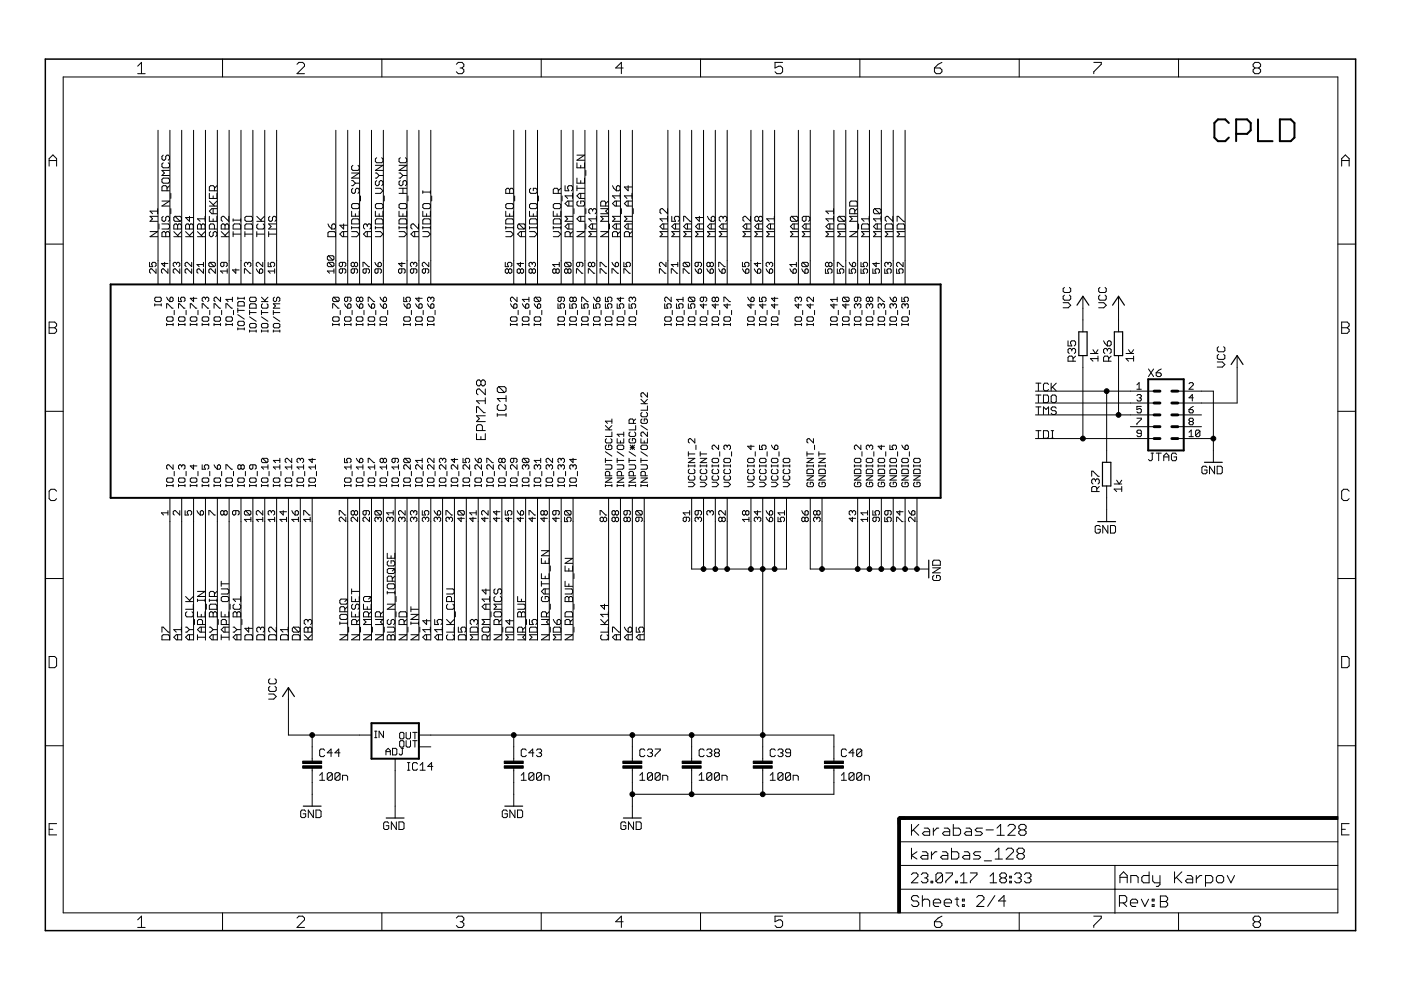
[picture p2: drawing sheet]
<svg xmlns="http://www.w3.org/2000/svg" width="297mm" height="210mm" viewBox="0 0 297 210" stroke-linecap="round" stroke-linejoin="round" font-family="sans-serif">
<g fill="none" stroke="#000" stroke-width=".21">
<path d="M13.4 16.3h270.3v177.2h-270.3zM29.2 14l.8-.8v2.4M29.2 15.6h1.6M47.2 12.5v3.8M63 13.6l.4-.4h.8l.4 .4v.4l-1.6 1.6h1.6M81 12.5v3.8M96.8 13.6l.4-.4h.8l.3 .4v.4l-.3 .4M97.6 14.4h.4M98 14.4l.3 .4v.4l-.3 .4h-.8l-.4-.4M114.7 12.5v3.8M132.1 14.4h-1.6l1.2-1.2v2.4M148.5 12.5v3.8"/>
<path d="M165.9 13.2h-1.6v1.2l.8-.4h.4l.4 .4v.8l-.4 .4h-.8l-.4-.4M182.3 12.5v3.8M198.1 14.4h1.2l.4 .4v.4l-.4 .4h-.8l-.4-.4zM199.7 13.2l-.8 .4-.8 .8M216.1 12.5v3.8M231.9 13.2h1.6v.4l-1.6 1.6v.4M249.9 12.5v3.8M266.1 14.4l-.4-.4v-.4l.4-.4h.8l.4 .4v.4l-.4 .4M266.1 14.4l-.4 .4v.4l.4 .4h.8l.4-.4v-.4l-.4-.4M266.1 14.4h.8M10.4 35.2v-1.6l.8-.7 .8 .7v1.6M10.4 34h1.6"/>
<path d="M33.5 27.6v32.7M34.3 38l.3-.2h1.1l.2 .2v.6l-.2 .2h-1.1l-.3-.2zM34.6 32.9l-.3 .3v.5l.3 .3h.3l.2-.3v-.5l.3-.3h.3l.2 .3v.5l-.2 .3M34.6 34.5l-.3 .3v.5l.3 .3h1.1l.2-.3v-.5l-.2-.3M35.9 39.4l-.5 .5M35.9 36.1h-1.6l.6 .6-.6 .5h1.6M36 27.6v32.7M38.5 27.6v32.7M41 27.6v32.7M43.6 27.6v32.7M46 39.4l-.5 .5M46.1 27.6v32.7"/>
<path d="M48.6 27.6v32.7M51.1 27.6v32.7M53.6 27.6v32.7M56.1 27.6v32.7M58.7 27.6v32.7M71.2 27.6v32.7M73.7 27.6v32.7M74.5 36.7h1.7l-1.7 1.1h1.7M74.5 38.3h.3l.6 .5M74.8 35.1l-.3 .2v.6l.3 .2h1.1l.3-.2v-.6l-.3-.2M74.8 39.9l-.3 .3v.5l.3 .3h.3l.3-.3v-.5l.2-.3h.3l.3 .3v.5l-.3 .3M75.4 38.8l-.6 .6h-.3"/>
<path d="M75.4 38.8h.8M76.2 27.6v32.7M78.8 27.6v32.7M79.6 39.9h1.1l.5 .5-.5 .6h-1.1M79.6 36.7h.3l.5 .5M79.6 35.1h1.6l-1.6 1h1.6M79.9 38.3l-.3 .3v.5l.3 .3h.2l.3-.3v-.5l.3-.3h.2l.3 .3v.5l-.3 .3M79.9 33.4l-.3 .3v.5l.3 .3h1l.3-.3v-.5l-.3-.3M80.4 37.2l-.5 .6h-.3M80.4 37.2h.8M81.3 27.6v32.7M84.6 35.1h1.6l-1.6 1h1.6"/>
<path d="M84.6 39.9h1.6M84.6 36.7h.3l.5 .5M84.9 33.4l-.3 .3v.5l.3 .3h1.1l.2-.3v-.5l-.2-.3M84.9 38.3l-.3 .3v.5l.3 .3h.3l.2-.3v-.5l.3-.3h.3l.2 .3v.5l-.2 .3M85.4 37.2l-.5 .6h-.3M85.4 37.2h.8M85.4 39.9v1.1M86.3 27.6v32.7M88.8 27.6v32.7M91.3 27.6v32.7M107.5 39.9h.3l.3 .3 .2-.3h.3l.3 .3v.8h-1.7v-.8zM108.9 27.6v32.7"/>
<path d="M111.4 27.6v32.7M112.5 39.9l-.2 .3v.5l.2 .3h1.1l.3-.3v-.5l-.3-.3h-.5v.5M114 27.6v32.7M118.9 39.9l-.5 .5M119 27.6v32.7M119.8 39.4v1h.8l-.2-.8 .2-.2h.6l.2 .2v.6l-.2 .2M121.5 27.6v32.7M122.3 37.8v1h1.6v-1M122.3 34.5v1.1h1.6v-1.1M122.3 32.9h1.6l-1.6 1.1h1.6M122.3 39.9h1.6M122.3 39.4v1"/>
<path d="M123.1 35.1v.5M123.1 38.3v.5M124 27.6v32.7M124.2 36.1v1.1M126.5 27.6v32.7M129 27.6v32.7M129.9 39.4l.2 .5 .6 .5M130.9 39.4h.3l.3 .2v.6l-.3 .2h-.5v-.8zM131.6 27.6v32.7M133.2 39.4v1l-.8-.8h1.6M134.1 27.6v32.7M141.6 27.6v32.7"/>
<path d="M144.1 27.6v32.7M146.6 27.6v32.7M149.2 27.6v32.7M151.7 27.6v32.7M154.2 27.6v32.7M159.2 27.6v32.7M161.7 27.6v32.7M164.2 27.6v32.7M169.3 27.6v32.7M171.8 27.6v32.7M176.8 27.6v32.7M179.3 27.6v32.7"/>
<path d="M181.8 27.6v32.7M184.3 27.6v32.7M186.9 27.6v32.7M189.4 27.6v32.7M191.9 27.6v32.7M284.5 34h1.5M284.5 35.2v-1.6l.7-.7 .8 .7v1.6M9.6 51.8h3.8M31.7 55.6v.9h.7l-.2-.6 .2-.3h.5l.2 .3v.4l-.2 .2M31.8 49.1h1.6l-1.6 1.1h1.6M33.1 57v.9l-.9-.9-.5 .2v.5l.2 .2M33.4 45.9h-1.6l.5 .5-.5 .5h1.6"/>
<path d="M33.4 44.8h-1.6l.5 .5M33.4 44.2v1.1M33.7 47.5v1.1M34.3 47.5h1.4l.2 .3v.5l-.2 .3h-1.4M34.3 49.4l.3-.3h.3l.2 .3 .3-.3h.3l.2 .3v.8h-1.6zM34.3 42.6h1.6l-1.6 1.1h1.6M34.6 45.9l-.3 .2v.6l.3 .2h.3l.2-.2v-.6l.3-.2h.3l.2 .2v.6l-.2 .2M34.9 55.6v.9l-.7-.6h1.4M35.1 49.4v.8M35.4 40.4v-.8l-.3-.2h-.5l-.3 .2v.8h1.6M35.6 57v.9l-.9-.9h-.3l-.2 .2v.5l.2 .2M36.2 41v1.1"/>
<path d="M36.2 44.2v1.1M36.9 50.2h1.6M36.9 49.1l1 1.1M37.1 47.5h.3l.3 .3 .2-.3h.3l.3 .3v.8h-1.6v-.8zM37.1 45.9l-.2 .2v.6l.2 .2h1.1M37.1 45.9h1.1l.3 .2v.6l-.3 .2M37.1 45.9l1.1 1M37.4 55.9l.3-.3 .4 .3v.4l-.2 .2M37.4 55.9l-.2-.3-.5 .3v.4l.3 .2M37.4 55.9v.2M37.7 47.8v.8M38.1 57v.9l-.9-.9-.5 .2v.5l.3 .2"/>
<path d="M38.5 49.1l-.8 .8M39.3 47.8l.3-.3h.3l.3 .3 .2-.3h.3l.3 .3v.8h-1.7zM39.3 50.2h1.7M39.3 49.1l1.1 1.1M40.2 45.9v1l-.9-.8h1.7M40.2 47.8v.8M40.6 55.6v.9l-.9-.9h-.2l-.3 .3v.4l.3 .2M40.6 57v.9l-.9-.9h-.2l-.3 .2v.5l.3 .2M41 49.1l-.8 .8M41.9 47.8l.2-.3h.3l.3 .3 .2-.3h.3l.3 .3v.8h-1.6zM41.9 50.2h1.6M41.9 49.1l1 1.1"/>
<path d="M42.7 47.8v.8M43.1 55.6v.9M43.1 57v.9l-.9-.9-.4 .2v.5l.2 .2M43.1 56.1h-1.3l.4 .4M43.5 49.1l-.8 .8M43.5 45.9v1M43.5 46.4h-1.6l.5 .5M44.4 45.9v1h1.6v-1M44.4 41v1.1h1.6v-1.1M44.4 43.7h1.6M44.4 42.6l1.1 1.1M44.5 55.6l-.2 .3v.4l.2 .2h.9"/>
<path d="M44.5 55.6l.9 .9M44.5 55.6h.9l.3 .3v.4l-.3 .2M44.7 49.1l-.3 .3v.5l.3 .3h.2l.3-.3v-.5l.3-.3h.2l.3 .3v.5l-.3 .3M45.2 41.5v.6M45.2 44.2v1.1M45.2 46.4v.5M45.5 48.6v-.8l-.3-.3h-.5l-.3 .3v.8h1.6M45.5 40.4v-.8l-.3-.2h-.5l-.3 .2v.8h1.6M45.7 57v.9l-1-.9-.4 .2v.5l.2 .2M46 44.2h-1.1l-.5 .6 .5 .5h1.1M46 42.6l-.8 .8M46.9 50.2h1.6"/>
<path d="M46.9 49.1l1.1 1.1M47.2 47.5h.2l.3 .3 .3-.3h.2l.3 .3v.8h-1.6v-.8zM47.5 55.6v.7l-.3 .2-.4-.2v-.4l.2-.3h.9l.3 .3v.4l-.3 .2M47.7 47.8v.8M48.2 57v.9M48.2 57.5h-1.4l.4 .4M48.5 45.9v1l-1.1-1h-.2l-.3 .2v.6l.3 .2M48.5 49.1l-.8 .8M49.4 49.6h1.6M49.4 46.4v.5M49.4 49.1v1.1M49.4 46.7h1.6"/>
<path d="M49.7 47.5h1.1l.2 .3v.8h-1.6v-.8zM50 57v.9l-.7-.7h1.4M51 46.4v.5M51.8 57.9v-.9h.2l1 .9h.2M51.9 46.1l.3-.2h1.1l.2 .2v.6l-.2 .2h-1.1l-.3-.2zM51.9 49.6h1.6M51.9 47.8l.3-.3h1.1l.2 .3v.8h-1.6zM51.9 49.1v1.1M52.5 55.9l.2-.3h.3l.2 .3v.4l-.2 .2M52.5 55.9l-.2-.3-.5 .3v.4l.2 .2M52.5 55.9v.2M54.3 57l.7 .9"/>
<path d="M54.4 49.6h1.6M54.4 46.9h1.6M54.4 49.1v1.1M54.4 45.9l1.1 1M54.7 47.5l-.3 .3v.5l.3 .3h1.1l.2-.3v-.5l-.2-.3M55 57.2l.5-.2 .2 .2v.5l-.2 .2h-.5zM55.7 55.6v.9l-.9-.9-.5 .3v.4l.3 .2M56 45.9l-.8 .8M56.9 55.6v.9h.6l-.2-.4 .2-.5h.5l.2 .3v.4l-.2 .2M57 49.1v1.1M57 49.6h1.6M57.2 45.9l-.2 .2v.6l.2 .2h.3l.3-.2v-.6l.2-.2h.3l.3 .2v.6l-.3 .2"/>
<path d="M58.2 57v.9M58.2 57.5h-1.3l.4 .4M58.6 47.5h-1.6l.5 .5-.5 .6h1.6M69.5 49.4l.3-.3h1.1l.2 .3v.8h-1.6zM69.5 47.5l.3 .5 .5 .6M69.6 54.2l-.2 .3v.4l.2 .3h1M69.6 55.6l-.2 .3v.4l.2 .2h1M69.6 55.6h1l.2 .3v.4l-.2 .2M69.6 54.2h1l.2 .3v.4l-.2 .3M69.6 55.6l1 .9M69.6 54.2l1 1M70.6 47.5h.3l.2 .3v.5l-.2 .3h-.6v-.8z"/>
<path d="M70.8 57.5h-1.4l.5 .4M70.8 57v.9M72.6 55.6v.7l-.2 .2-.5-.2v-.4l.3-.3h.9l.2 .3v.4l-.2 .2M72.6 57v.7l-.2 .2-.5-.2v-.5l.3-.2h.9l.2 .2v.5l-.2 .2M72.9 47.5v1.1l-.8-.8h1.6M72.9 49.1v1.1M73.7 49.1h-1.1l-.5 .5 .5 .6h1.1M74.5 43.4l.3-.2h1.1l.3 .2v.6l-.3 .2h-1.1l-.3-.2zM74.5 44.8v1h1.7v-1M74.5 49.1h1.1l.6 .5-.6 .6h-1.1M74.5 48.3h1.7M74.5 48v.6"/>
<path d="M74.8 46.4h1.1l.3 .3v.8h-1.7v-.8zM75.1 55.9l-.2-.3-.5 .3v.4l.3 .2 .4-.2M75.1 57v.7l-.2 .2-.5-.2v-.5l.3-.2h.9l.2 .2v.5l-.2 .2M75.1 55.9l.3-.3h.2l.2 .3v.4l-.2 .2-.5-.2M75.1 55.9v.4M75.4 45.3v.5M76.2 48v.6M76.4 41.6v1M77 56.5v-.9h.2l.9 .9h.2M77.6 57v.7l-.2 .2-.4-.2v-.5l.2-.2h.9l.2 .2v.5l-.2 .2M77.9 47.8l-.3-.3h-.3l-.2 .3v.5l.2 .3M77.9 47.8l.2-.3h.3l.3 .3v.5l-.3 .3"/>
<path d="M77.9 47.8v.2M77.9 49.1v1.1M78.7 49.1h-1.1l-.5 .5 .5 .6h1.1M79.5 55.6l.2 .5 .5 .4M79.6 43.4l.3-.2h1l.3 .2v.6l-.3 .2h-1l-.3-.2zM79.6 46.7l.3-.3h1l.3 .3v.8h-1.6zM79.6 44.8v1h1.6v-1M79.6 49.1h1.1l.5 .5-.5 .6h-1.1M79.6 48.3h1.6M79.6 48v.6M80.2 57v.7l-.3 .2h-.2l-.2-.2v-.5l.2-.2h.9l.3 .2v.5l-.3 .2M80.2 55.9l.4-.3 .3 .3v.4l-.3 .2h-.4z"/>
<path d="M80.4 45.3v.5M81.2 48v.6M81.5 41.6v1M84.6 44.8v1h1.6v-1M84.6 48v.6M84.6 49.1h1.1l.5 .5-.5 .6h-1.1M84.6 48.3h1.6M84.6 41h1.6M84.9 43.2h1.1l.2 .2v.6l-.2 .2h-1.1l-.3-.2v-.6zM84.9 46.4h1.1l.2 .3v.8h-1.6v-.8zM85.2 57v.7l-.2 .2-.5-.2v-.5l.2-.2h1l.2 .2v.5l-.2 .2M85.2 55.6v.9l-.7-.6h1.4"/>
<path d="M85.4 45.3v.5M86.2 48v.6M86.5 41.6v1M87.7 55.9l-.2-.3-.5 .3v.4l.2 .2M87.7 57v.7l-.2 .2-.5-.2v-.5l.2-.2h1l.2 .2v.5l-.2 .2M87.7 55.9v.2M87.7 55.9l.2-.3 .5 .3v.4l-.2 .2M87.9 49.1v1.1M88.7 49.1h-1l-.6 .5 .6 .6h1M88.7 47.5v1.1l-1-1.1h-.3l-.3 .3v.5l.3 .3M89.6 40.4v.6M89.6 44.8v1h1.6v-1"/>
<path d="M89.6 46.7l.3-.3h1.1l.2 .3v.8h-1.6zM89.6 48v.6M89.6 49.1h1.1l.5 .5-.5 .6h-1.1M89.6 48.3h1.6M89.6 40.7h1.6M89.9 43.2h1.1l.2 .2v.6l-.2 .2h-1.1l-.3-.2v-.6zM90.2 57v.7l-.2 .2-.5-.2v-.5l.3-.2h.9l.2 .2v.5l-.2 .2M90.4 45.3v.5M90.9 55.6v.9l-.9-.9-.5 .3v.4l.3 .2M91.2 40.4v.6M91.2 48v.6M91.5 41.6v1"/>
<path d="M107.1 55.6v.9h.7l-.2-.6 .2-.3h.5l.2 .3v.4l-.2 .2M107.2 43.4l.3-.2h1.1l.3 .2v.6l-.3 .2h-1.1l-.3-.2zM107.2 44.8v1h1.7v-1M107.2 49.1h1.1l.6 .5-.6 .6h-1.1M107.2 48.3h1.7M107.2 48v.6M107.5 46.4h1.1l.3 .3v.8h-1.7v-.8zM107.8 57.2l-.2-.2-.5 .2v.5l.3 .2 .4-.2M107.8 57.2v.5M107.8 57.2l.3-.2 .4 .2v.5l-.2 .2-.5-.2M108.1 40.2v.8M108.1 45.3v.5"/>
<path d="M108.9 48v.6M109.1 41.6v1M110 47.5l1.1 1.1M110 47.5l-.3 .3v.5l.3 .3h1.1M110 47.5h1.1l.3 .3v.5l-.3 .3M110.3 57.2l.3-.2 .4 .2v.5l-.2 .2h-.2l-.3-.2M110.3 55.6v.9l-.7-.6h1.4M110.3 57.2v.5M110.3 57.2l-.2-.2-.5 .2v.5l.3 .2 .4-.2M110.6 49.1v1.1M111.4 49.1h-1.1l-.6 .5 .6 .6h1.1M112.3 43.4l.2-.2h1.1l.3 .2v.6l-.3 .2h-1.1l-.2-.2z"/>
<path d="M112.3 46.7l.2-.3h1.1l.3 .3v.8h-1.6zM112.3 44.8v1h1.6v-1M112.3 49.1h1l.6 .5-.6 .6h-1M112.3 48.3h1.6M112.3 48v.6M112.8 55.9l-.2-.3-.4 .3v.4l.2 .2M112.8 57.2l-.2-.2-.4 .2v.5l.2 .2 .4-.2M112.8 55.9v.2M112.8 57.2v.5M112.8 57.2l.3-.2 .4 .2v.5l-.2 .2-.5-.2M112.8 55.9l.3-.3 .4 .3v.4l-.2 .2M113.1 45.3v.5"/>
<path d="M113.9 48v.6M114.2 41.6v1M117.3 44.8v1h1.6v-1M117.3 49.1h1.1l.5 .5-.5 .6h-1.1M117.3 48.3h1.6M117.3 48v.6M117.6 46.4h1l.3 .3v.8h-1.6v-.8zM117.6 43.2h1l.3 .2v.6l-.3 .2h-1l-.3-.2v-.6zM117.9 57.2v.5M117.9 57.2l.2-.2 .5 .2v.5l-.3 .2-.4-.2M117.9 57.2l-.3-.2-.4 .2v.5l.2 .2 .5-.2M118.1 45.3v.5"/>
<path d="M118.4 41v-.8l-.3-.3h-.5l-.3 .3v.8h1.6M118.6 55.6v.9M118.6 56.1h-1.4l.4 .4M118.9 48v.6M119.2 41.6v1M119.9 55.6l-.2 .3v.4l.2 .2h1M119.9 55.6h1l.2 .3v.4l-.2 .2M119.9 55.6l1 .9M120.4 57.2l-.2-.2-.5 .2v.5l.2 .2 .5-.2M120.4 57.2l.2-.2h.3l.2 .2v.5l-.2 .2-.5-.2M120.4 57.2v.5M120.6 42.6v1.1"/>
<path d="M120.6 47.5v1.1M120.9 50.2v-.8l-.3-.3h-.5l-.3 .3v.8h1.6M121.4 49.1l-.5 .5M121.4 47.5h-1l-.6 .5 .6 .6h1M121.4 45.9h-1.6l.6 .5-.6 .5h1.6M121.4 42.6h-1l-.6 .6 .6 .5h1M121.4 41v1.1M121.4 41.5h-1.6l.6 .6M121.7 44.2v1.1M122.2 57.9v-.9h.2l1 .9h.2M122.3 49.1h1.6l-1.6 1.1h1.6M122.6 42.6l-.3 .3v.5l.3 .3h1.1l.2-.3v-.5l-.2-.3h-.6v.6"/>
<path d="M122.9 55.6v.7l-.2 .2-.5-.2v-.4l.2-.3h1l.2 .3v.4l-.2 .2M123.1 41v1.1M123.1 45.9v1M123.9 41h-1l-.6 .5 .6 .6h1M123.9 45.9h-1l-.6 .5 .6 .5h1M124.2 44.2v1.1M124.2 47.5v1.1M124.7 57.9v-.9h.2l1 .9h.2M125.4 55.9l-.2-.3h-.3l-.2 .3v.4l.2 .2 .5-.2M125.4 55.9l.2-.3 .5 .3v.4l-.2 .2-.5-.2M125.4 55.9v.4M125.6 44.5l.3-.3h.3l.2 .3v.5l-.2 .3"/>
<path d="M125.6 44.5l-.2-.3h-.3l-.3 .3v.5l.3 .3M125.6 44.5v.3M125.6 47.5v1.1M126.4 46.4h-1.6l.6 .5M126.4 47.5h-1l-.6 .5 .6 .6h1M126.4 49.1h-1.6l.6 .5-.6 .6h1.6M126.4 45.9v1M127.2 56.5v-.9h.3l.9 .9h.2M127.2 57.9v-.9h.3l.9 .9h.2M127.4 49.1h1.6l-1.6 1.1h1.6M127.4 44.2h1.6l-.6 .6 .6 .5h-1.6M128.4 43.7v-.8l-.2-.3h-.6l-.2 .3v.8h1.6"/>
<path d="M129 45.9h-1.6l.5 .5-.5 .5h1.6M129 42.6l-.6 .6M129.2 47.5v1.1M129.8 57.9v-.9h.2l.9 .9h.2M129.8 55.6l.7 .9M130.7 55.6l.4 .3v.4l-.2 .2h-.4v-.6zM130.7 42.6v1.1M130.7 47.5v1.1M130.9 50.2v-.8l-.2-.3h-.6l-.2 .3v.8h1.6M131.5 41.5h-1.6l.5 .6M131.5 47.5h-1.1l-.5 .5 .5 .6h1.1M131.5 45.9h-1.6l.5 .5-.5 .5h1.6"/>
<path d="M131.5 42.6h-1.1l-.5 .6 .5 .5h1.1M131.5 49.1l-.6 .5M131.5 41v1.1M131.7 44.2v1.1M132.3 55.6v.9h.7l-.3-.4 .3-.5h.4l.2 .3v.4l-.2 .2M132.3 57.9v-.9h.2l.9 .9h.2M133.2 42.6v1.1M133.2 47.5v1.1M133.5 50.2v-.8l-.3-.3h-.5l-.3 .3v.8h1.6M134 47.5h-1.1l-.5 .5 .5 .6h1.1M134 45.9h-1.6l.5 .5-.5 .5h1.6M134 42.6h-1.1l-.5 .6 .5 .5h1.1"/>
<path d="M134 41v1.1M134 41.5h-1.6l.5 .6M134 49.1l-.5 .5M134.3 44.2v1.1M139.8 57.9v-.9h.2l1 .9h.2M140.7 47.5v1.1M141.2 55.6v.9l-.9-.9-.5 .3v.4l.2 .2M141.5 46.4h-1.6l.6 .5M141.5 47.5h-1l-.6 .5 .6 .6h1M141.5 49.1h-1.6l.6 .5-.6 .6h1.6M141.5 44.2v1.1l-1-1.1h-.3l-.3 .3v.5l.3 .3M141.5 45.9v1"/>
<path d="M142.3 57.9v-.9h.3l.9 .9h.2M142.4 45.9v1h.8l-.2-.5v-.3l.2-.2h.6l.2 .2v.6l-.2 .2M143.2 47.5v1.1M143.7 56.1h-1.4l.5 .4M143.7 55.6v.9M144 47.5h-1l-.6 .5 .6 .6h1M144 49.1h-1.6l.6 .5-.6 .6h1.6M144.8 57.9v-.9h.3l.9 .9h.2M144.9 46.9v-1h.3l1.1 1h.3M145.1 55.6h.9l.2 .3v.4l-.2 .2M145.1 55.6l-.3 .3v.4l.3 .2h.9M145.1 55.6l.9 .9"/>
<path d="M145.8 47.5v1.1M146.6 47.5h-1.1l-.6 .5 .6 .6h1.1M146.6 49.1h-1.7l.6 .5-.6 .6h1.7M147.4 57l.6 .9M148 55.6v.7l-.2 .2h-.2l-.2-.2v-.4l.2-.3h.9l.2 .3v.4l-.2 .2M148 57.2l.5-.2 .2 .2v.5l-.2 .2h-.5zM148.3 45.9v1l-.8-.8h1.6M148.3 47.5v1.1M149.1 47.5h-1.1l-.5 .5 .5 .6h1.1M149.1 49.1h-1.6l.5 .5-.5 .6h1.6M149.9 57l.7 .9M150 45.9l.2 .5 .6 .5"/>
<path d="M150.6 55.9l-.3-.3-.4 .3v.4l.2 .2 .5-.2M150.6 55.9v.4M150.6 57.2l.4-.2 .3 .2v.5l-.3 .2h-.4zM150.6 55.9l.2-.3 .5 .3v.4l-.3 .2-.4-.2M150.8 46.1l.2-.2h.3l.3 .2v.6l-.3 .2h-.5zM150.8 47.5v1.1M151.6 47.5h-1.1l-.5 .5 .5 .6h1.1M151.6 49.1h-1.6l.5 .5-.5 .6h1.6M152.4 56.5v-.9h.2l.9 .9h.3M152.4 57l.7 .9M153.1 57.2l.2-.2 .5 .2v.5l-.3 .2h-.4zM153.3 46.1l.3-.2h.2l.3 .2v.6l-.3 .2"/>
<path d="M153.3 46.1l-.3-.2h-.2l-.3 .2v.6l.3 .2M153.3 46.1v.3M153.3 47.5v1.1M154.1 49.1h-1.6l.5 .5-.5 .6h1.6M154.1 47.5h-1.1l-.5 .5 .5 .6h1.1M157.4 55.6v.9h.7l-.2-.4 .2-.5h.5l.2 .3v.4l-.2 .2M157.4 57l.7 .9M158.1 57.2l.2-.2 .5 .2v.5l-.2 .2h-.5zM158.3 47.5v1.1M159.1 47.5h-1l-.6 .5 .6 .6h1M159.1 45.9v1l-1-1h-.3l-.3 .2v.6l.3 .2M159.1 49.1h-1.6l.6 .5-.6 .6h1.6"/>
<path d="M159.9 57l.7 .9M160.6 55.6v.9l-.7-.6h1.4M160.6 57.2l.5-.2 .2 .2v.5l-.2 .2h-.5zM160.8 46.1l-.2-.2h-.3l-.3 .2v.6l.3 .2h.3l.2-.2M160.8 46.1l.3-.2h.3l.2 .2v.6l-.2 .2h-.3l-.3-.2M160.8 46.1v.6M160.8 47.5v1.1M161.6 47.5h-1l-.6 .5 .6 .6h1M161.6 49.1h-1.6l.6 .5-.6 .6h1.6M162.4 57l.7 .9M163.1 55.9l.3-.3 .4 .3v.4l-.2 .2M163.1 57.2l.5-.2 .2 .2v.5l-.2 .2h-.5z"/>
<path d="M163.1 55.9l-.2-.3-.5 .3v.4l.3 .2M163.1 55.9v.2M163.4 47.5v1.1M164.2 47.5h-1.1l-.5 .5 .5 .6h1.1M164.2 49.1h-1.6l.5 .5-.5 .6h1.6M164.2 46.4h-1.6l.5 .5M164.2 45.9v1M167.5 57l.6 .9M167.9 45.9l-.3 .2v.6l.3 .2h1M167.9 45.9h1l.3 .2v.6l-.3 .2M167.9 45.9l1 1M168.4 57l.4 .2v.5l-.2 .2h-.5v-.7z"/>
<path d="M168.4 47.5v1.1M168.8 55.6v.9M168.8 56.1h-1.3l.4 .4M169.2 47.5h-1.1l-.5 .5 .5 .6h1.1M169.2 49.1h-1.6l.5 .5-.5 .6h1.6M170 57l.7 .9M170.2 55.6l-.2 .3v.4l.2 .2h.9M170.2 55.6h.9l.3 .3v.4l-.3 .2M170.2 55.6l.9 .9M170.9 57l.5 .2v.5l-.3 .2h-.4v-.7zM170.9 45.9v.8l-.3 .2h-.2l-.3-.2v-.6l.3-.2h1l.3 .2v.6l-.3 .2M170.9 47.5v1.1"/>
<path d="M171.7 47.5h-1.1l-.5 .5 .5 .6h1.1M171.7 49.1h-1.6l.5 .5-.5 .6h1.6M175 57v.9h.7l-.2-.4 .2-.5h.5l.2 .2v.5l-.2 .2M175.7 55.9l-.2-.3-.5 .3v.4l.2 .2 .5-.2M175.7 55.9l.2-.3 .5 .3v.4l-.2 .2-.5-.2M175.7 55.9v.4M175.9 47.5v1.1M176.7 47.5h-1l-.6 .5 .6 .6h1M176.7 49.1h-1.6l.6 .5-.6 .6h1.6M176.7 44.8h-1.6l.6 .5M176.7 46.4h-1.6l.6 .5M176.7 44.2v1.1"/>
<path d="M176.7 45.9v1M177.5 57v.9h.7l-.2-.4 .2-.5h.5l.2 .2v.5l-.2 .2M177.5 56.5v-.9h.3l.9 .9h.2M177.9 47.5h1.1l.2 .3v.8h-1.6v-.8zM177.9 45.9h1.1l.2 .2v.6l-.2 .2M177.9 45.9l-.3 .2v.6l.3 .2h1.1M177.9 45.9l1.1 1M179.2 49.1h-1.6l.6 .5-.6 .6h1.6M180 57v.9h.7l-.2-.4 .2-.5h.5l.2 .2v.5l-.2 .2M180 55.6l.7 .9M180.1 49.1h1.7l-1.7 1.1h1.7M180.1 42.9l.3-.3h1.1l.3 .3v.8h-1.7z"/>
<path d="M180.7 55.9l.5-.3 .2 .3v.4l-.2 .2h-.5zM181.2 45.3v-.8l-.2-.3h-.6l-.3 .3v.8h1.7M181.8 45.9h-1.7l.6 .5-.6 .5h1.7M181.8 44.2l-.6 .6M182 47.5v1.1M182.5 55.6v.9h.7l-.2-.4 .2-.5h.5l.2 .3v.4l-.2 .2M182.5 57v.9h.7l-.2-.4 .2-.5h.5l.2 .2v.5l-.2 .2M182.9 47.5h1.1l.3 .3v.8h-1.6v-.8zM184.3 45.9v1M184.3 49.1h-1.6l.5 .5-.5 .6h1.6M184.3 46.4h-1.6l.5 .5M185.1 57v.9h.7l-.3-.7 .3-.2h.4l.3 .2v.5l-.3 .2"/>
<path d="M185.4 44.2h1.1l.3 .3v.5l-.3 .3M185.4 44.2l-.2 .3v.5l.2 .3h1.1M185.4 44.2l1.1 1.1M185.8 55.6v.9l-.7-.6h1.4M186 47.5v1.1M186.8 47.5h-1.1l-.5 .5 .5 .6h1.1M186.8 49.1h-1.6l.5 .5-.5 .6h1.6M186.8 46.4h-1.6l.5 .5M186.8 45.9v1M187.6 57v.9h.7l-.3-.7 .3-.2h.4l.3 .2v.5l-.3 .2M187.7 47.8l.3-.3h1l.3 .3v.8h-1.6zM188.3 55.9l-.3-.3-.4 .3v.4l.2 .2"/>
<path d="M188.3 55.9l.2-.3h.2l.3 .3v.4l-.3 .2M188.3 55.9v.2M189.3 49.1h-1.6l.5 .5-.5 .6h1.6M189.3 45.9v1l-1.1-1h-.2l-.3 .2v.6l.3 .2M190.1 57v.9h.7l-.2-.4 .2-.5h.4l.3 .2v.5l-.3 .2M190.2 47.8l.3-.3h1.1l.2 .3v.8h-1.6zM190.2 46.9v-1h.3l1.1 1h.2M191.5 55.6v.9l-.9-.9-.5 .3v.4l.2 .2M191.8 49.1h-1.6l.5 .5-.5 .6h1.6M283.7 51.8h3.7M10.4 68.3h1.2l.4 .4v.4l-.4 .4 .4 .4v.4l-.4 .4h-1.2zM10.4 69.5h1.2"/>
<path d="M32.8 63.2l.2-.2h1l.2 .2v.5l-.2 .2h-1l-.2-.2zM32.8 64.6h1.4M32.8 64.4v.5M34.2 64.4v.5M35.3 67.4l.3-.2h.9l.2 .2v.5l-.2 .2h-.9l-.3-.2zM35.3 65.3v-.9h.3l.9 .9h.2M35.3 68.6v.4M35.3 68.8h1.4M35.3 63l.7 .9M36.2 63l.5 .2v.5l-.2 .2h-.5v-.7zM36.7 68.6v.4M36.9 65.8v.9"/>
<path d="M37.8 63v.9h.7l-.2-.4 .2-.5h.5l.2 .2v.5l-.2 .2M37.8 67.4l.3-.2h.9l.2 .2v.5l-.2 .2h-.9l-.3-.2zM37.8 65.3v-.9h.3l.9 .9h.2M37.8 68.6v.4M37.8 68.8h1.4M39.2 68.6v.4M39.5 65.8v.9M40.3 67.4l.3-.2h.9l.2 .2v.5l-.2 .2h-.9l-.3-.2zM40.3 65.3v-.9h.3l.9 .9h.2M40.3 68.6v.4M40.3 68.8h1.4M41 63v.9l-.7-.7h1.4"/>
<path d="M41.7 68.6v.4M42 65.8v.9M42.9 67.4l.2-.2h.9l.3 .2v.5l-.3 .2h-.9l-.2-.2zM42.9 65.3v-.9h.2l.9 .9h.3M42.9 68.6v.4M42.9 68.8h1.4M43.6 63.2l.2-.2 .5 .2v.5l-.3 .2M43.6 63.2l-.3-.2-.4 .2v.5l.2 .2M43.6 63.2v.3M44.3 68.6v.4M44.5 65.8v.9M45.4 67.4l.2-.2h.9l.3 .2v.5l-.3 .2h-.9l-.2-.2z"/>
<path d="M45.4 65.3v-.9h.2l.9 .9h.3M45.4 68.6v.4M45.4 68.8h1.4M46.8 63v.9l-1-.9-.4 .2v.5l.2 .2M46.8 68.6v.4M47 65.8v.9M47.9 67.4l.2-.2h.9l.3 .2v.5l-.3 .2h-.9l-.2-.2zM47.9 65.3v-.9h.2l.9 .9h.3M47.9 68.6v.4M47.9 68.8h1.4M49.3 63v.9M49.3 68.6v.4"/>
<path d="M49.3 63.5h-1.4l.5 .4M49.5 65.8v.9M50.4 63v.5M50.4 65.3v1M50.4 69.5v.5M50.4 63.2h1.4M50.4 69.7h1.4M50.4 66.7l1.4 .9M50.4 65.8h1.4M50.6 63.9h1l.2 .3v.7h-1.4v-.7zM50.6 68.1h1l.2 .2v.5l-.2 .2h-1l-.2-.2v-.5zM51.8 63v.5"/>
<path d="M51.8 69.5v.5M52.9 63.2l.2-.2h1l.2 .2v.5l-.2 .2h-1l-.2-.2zM52.9 64.6l.2-.2h1l.2 .2v.7h-1.4zM52.9 68.8l.2-.2h1l.2 .2v.5l-.2 .2h-1l-.2-.2zM52.9 65.8v.9M52.9 70v.4M52.9 70.2h1.4M52.9 66.3h1.4M52.9 67.2l1.4 .9M54.3 70v.4M55.4 68.8l.3-.2h.9l.2 .2v.5l-.2 .2h-.9l-.3-.2zM55.4 65.8v.9"/>
<path d="M55.4 70v.4M55.4 63.9h1.4M55.4 70.2h1.4M55.4 66.3h1.4M55.4 67.2l1.4 .9M55.4 63l1 .9M55.7 64.4l-.3 .2v.5l.3 .2h.9l.2-.2v-.5l-.2-.2M56.8 70v.4M56.8 63l-.7 .7M58 68.8l.2-.2h.9l.2 .2v.5l-.2 .2h-.9l-.2-.2zM58 65.8v.9M58 70v.4"/>
<path d="M58 70.2h1.3M58 67.2l1.3 .9M58 66.3h1.3M58.2 63l-.2 .2v.5l.4 .2 .3-.2v-.5l.2-.2h.2l.2 .2v.5l-.2 .2M59.3 70v.4M59.3 64.4h-1.3l.4 .5-.4 .4h1.3M70.5 67.4l.3-.2h.9l.2 .2v.5l-.2 .2h-.9l-.3-.2zM70.5 68.8h1.4M70.5 65.3v-.9h.3l.9 .9h.2M70.5 68.6v.4M70.8 63h.9l.2 .2v.5l-.2 .2M70.8 63l-.3 .2v.5l.3 .2h.9"/>
<path d="M70.8 63l.9 .9M71.9 68.6v.4M72.1 65.8v.9M73 68.6v.4M73 68.8h1.4M73 64.4l.7 .9M73.3 67.2h.9l.2 .2v.5l-.2 .2h-.9l-.3-.2v-.5zM73.7 63v.7l-.2 .2h-.2l-.3-.2v-.5l.3-.2h.9l.2 .2v.5l-.2 .2M73.7 64.6l.3-.2 .4 .2v.5l-.2 .2h-.5zM74.4 68.6v.4M74.7 65.8v.9M75.5 67.4l.3-.2h.9l.2 .2v.5l-.2 .2h-.9l-.3-.2z"/>
<path d="M75.5 68.6v.4M75.5 68.8h1.4M75.5 64.4l.7 .9M76.2 63.2l-.2-.2-.5 .2v.5l.3 .2 .4-.2M76.2 63.2l.3-.2 .4 .2v.5l-.2 .2-.5-.2M76.2 64.6l.5-.2 .2 .2v.5l-.2 .2h-.5zM76.2 63.2v.5M76.9 68.6v.4M77.2 65.8v.9M78.1 67.4l.2-.2h.9l.2 .2v.5l-.2 .2h-.9l-.2-.2zM78.1 63.9v-.9h.2l.9 .9h.2M78.1 68.6v.4"/>
<path d="M78.1 68.8h1.3M78.1 64.4l.7 .9M78.8 64.6l.2-.2h.2l.2 .2v.5l-.2 .2h-.4zM79.4 68.6v.4M79.7 65.8v.9M80.6 67.4l.2-.2h.9l.3 .2v.5l-.3 .2h-.9l-.2-.2zM80.6 68.6v.4M80.6 68.8h1.4M80.6 64.4l.7 .9M80.6 63l.7 .9M81.5 63l.5 .2v.5l-.3 .2h-.4v-.7zM81.5 64.4l.5 .2v.5l-.3 .2h-.4v-.7z"/>
<path d="M82 68.6v.4M82.2 65.8v.9M85.6 63v.9h.7l-.2-.7 .2-.2h.5l.2 .2v.5l-.2 .2M85.6 67.4l.2-.2h1l.2 .2v.5l-.2 .2h-1l-.2-.2zM85.6 68.6v.4M85.6 68.8h1.4M85.6 64.4l.7 .9M86.3 64.6l.5-.2 .2 .2v.5l-.2 .2h-.5zM87 68.6v.4M87.2 65.8v.9M88.1 67.4l.2-.2h1l.2 .2v.5l-.2 .2h-1l-.2-.2zM88.1 68.6v.4"/>
<path d="M88.1 68.8h1.4M88.1 64.4l.7 .9M88.8 64.6l.2-.2 .5 .2v.5l-.2 .2h-.5zM88.8 63v.9l-.7-.7h1.4M89.5 68.6v.4M89.7 65.8v.9M90.6 67.4l.3-.2h.9l.2 .2v.5l-.2 .2h-.9l-.3-.2zM90.6 68.6v.4M90.6 68.8h1.4M90.6 64.4l.7 .9M91.3 64.6l.3-.2 .4 .2v.5l-.2 .2h-.5zM91.3 63.2l.3-.2 .4 .2v.5l-.2 .2"/>
<path d="M91.3 63.2l-.2-.2-.5 .2v.5l.3 .2M91.3 63.2v.3M92 68.6v.4M92.2 65.8v.9M108.2 67.4l.3-.2h.9l.2 .2v.5l-.2 .2h-.9l-.3-.2zM108.2 68.6v.4M108.2 68.8h1.4M108.2 64.4l.7 .9M108.9 64.6l.5-.2 .2 .2v.5l-.2 .2h-.5zM109.6 63v.9l-.9-.9h-.2l-.3 .2v.5l.3 .2M109.6 68.6v.4M109.9 65.8v.9"/>
<path d="M110.7 67.4l.3-.2h.9l.2 .2v.5l-.2 .2h-.9l-.3-.2zM110.7 68.6v.4M110.7 68.8h1.4M110.7 64.4l.7 .9M111.4 64.6l.3-.2 .4 .2v.5l-.2 .2h-.5zM112.1 63v.9M112.1 68.6v.4M112.1 63.5h-1.4l.5 .4M112.4 65.8v.9M113.3 67.4l.2-.2h.9l.2 .2v.5l-.2 .2h-.9l-.2-.2zM113.3 68.6v.4M113.3 64.4l.7 .9"/>
<path d="M113.3 68.8h1.3M113.5 63h.9l.2 .2v.5l-.2 .2M113.5 63l-.2 .2v.5l.2 .2h.9M113.5 63l.9 .9M114 64.6l.2-.2 .4 .2v.5l-.2 .2h-.4zM114.6 68.6v.4M114.9 65.8v.9M118.3 64.4v.9h.7l-.3-.7 .3-.2h.4l.3 .2v.5l-.3 .2M118.3 68.6v.4M118.3 68.8h1.4M118.5 67.2h.9l.3 .2v.5l-.3 .2h-.9l-.2-.2v-.5zM119 63v.7l-.3 .2h-.2l-.2-.2v-.5l.2-.2h.9l.3 .2v.5l-.3 .2"/>
<path d="M119.7 68.6v.4M119.9 65.8v.9M120.8 64.4v.9h.7l-.2-.7 .2-.2h.5l.2 .2v.5l-.2 .2M120.8 67.4l.2-.2h1l.2 .2v.5l-.2 .2h-1l-.2-.2zM120.8 68.6v.4M120.8 68.8h1.4M121.5 63.2l.2-.2 .5 .2v.5l-.2 .2-.5-.2M121.5 63.2l-.2-.2-.5 .2v.5l.2 .2 .5-.2M121.5 63.2v.5M122.2 68.6v.4M122.4 65.8v.9M123.3 63.9v-.9h.2l1 .9h.2"/>
<path d="M123.3 68.8h1.4M123.3 67.4l.2-.2h1l.2 .2v.5l-.2 .2h-1l-.2-.2zM123.3 64.4v.9h.7l-.2-.7 .2-.2h.5l.2 .2v.5l-.2 .2M123.3 68.6v.4M124.7 68.6v.4M124.9 65.8v.9M125.8 67.4l.3-.2h.9l.2 .2v.5l-.2 .2h-.9l-.3-.2zM125.8 64.4v.9h.7l-.2-.7 .2-.2h.5l.2 .2v.5l-.2 .2M125.8 68.8h1.4M125.8 68.6v.4M125.8 63l.7 .9M126.7 63l.5 .2v.5l-.2 .2h-.5v-.7z"/>
<path d="M127.2 68.6v.4M127.4 65.8v.9M128.4 63v.9h.6l-.2-.4 .2-.5h.5l.2 .2v.5l-.2 .2M128.4 64.4v.9h.6l-.2-.4 .2-.5h.5l.2 .2v.5l-.2 .2M128.4 67.4l.2-.2h.9l.2 .2v.5l-.2 .2h-.9l-.2-.2zM128.4 68.6v.4M128.4 68.8h1.3M129.7 68.6v.4M130 65.8v.9M130.9 64.4v.9h.7l-.3-.4 .3-.5h.4l.2 .2v.5l-.2 .2M130.9 67.4l.2-.2h.9l.2 .2v.5l-.2 .2h-.9l-.2-.2zM130.9 68.6v.4"/>
<path d="M130.9 68.8h1.3M131.6 63v.9l-.7-.7h1.3M132.2 68.6v.4M132.5 65.8v.9M133.4 64.4v.9h.7l-.3-.4 .3-.5h.4l.3 .2v.5l-.3 .2M133.4 67.4l.2-.2h.9l.3 .2v.5l-.3 .2h-.9l-.2-.2zM133.4 68.6v.4M133.4 68.8h1.4M134.1 63.2l.2-.2 .5 .2v.5l-.3 .2M134.1 63.2l-.3-.2-.4 .2v.5l.2 .2M134.1 63.2v.3M134.8 68.6v.4"/>
<path d="M135 65.8v.9M140.9 68.8h1.4M140.9 64.4v.9h.7l-.2-.7 .2-.2h.5l.2 .2v.5l-.2 .2M140.9 68.6v.4M141.1 67.2h1l.2 .2v.5l-.2 .2h-1l-.2-.2v-.5zM142.3 63v.9l-.9-.9h-.3l-.2 .2v.5l.2 .2M142.3 68.6v.4M142.5 65.8v.9M143.4 64.4v.9h.7l-.2-.4 .2-.5h.5l.2 .2v.5l-.2 .2M143.4 67.4l.3-.2h.9l.2 .2v.5l-.2 .2h-.9l-.3-.2zM143.4 68.8h1.4M143.4 68.6v.4"/>
<path d="M144.8 63.5h-1.4l.5 .4M144.8 63v.9M144.8 68.6v.4M145.1 65.8v.9M145.9 64.4v.9h.7l-.2-.4 .2-.5h.5l.2 .2v.5l-.2 .2M145.9 68.6v.4M145.9 68.8h1.4M146.2 63l-.3 .2v.5l.3 .2h.9M146.2 67.2h.9l.2 .2v.5l-.2 .2h-.9l-.3-.2v-.5zM146.2 63h.9l.2 .2v.5l-.2 .2M146.2 63l.9 .9M147.3 68.6v.4"/>
<path d="M147.6 65.8v.9M148.5 68.6v.4M148.5 68.8h1.3M148.7 67.2h.9l.2 .2v.5l-.2 .2h-.9l-.2-.2v-.5zM149.2 63v.7l-.3 .2-.4-.2v-.5l.2-.2h.9l.2 .2v.5l-.2 .2M149.2 64.4v.9l-.7-.7h1.3M149.8 68.6v.4M150.1 65.8v.9M151 68.6v.4M151 68.8h1.4M151.2 67.2h.9l.3 .2v.5l-.3 .2h-.9l-.2-.2v-.5zM151.7 63.2l.2-.2 .5 .2v.5l-.3 .2-.4-.2"/>
<path d="M151.7 63.2l-.3-.2-.4 .2v.5l.2 .2 .5-.2M151.7 64.4v.9l-.7-.7h1.4M151.7 63.2v.5M152.4 68.6v.4M152.6 65.8v.9M153.5 63.9v-.9h.2l.9 .9h.3M153.5 68.6v.4M153.5 68.8h1.4M153.7 67.2h.9l.3 .2v.5l-.3 .2h-.9l-.2-.2v-.5zM154.2 64.4v.9l-.7-.7h1.4M154.9 68.6v.4M155.1 65.8v.9"/>
<path d="M158.5 67.4l.2-.2h1l.2 .2v.5l-.2 .2h-1l-.2-.2zM158.5 68.6v.4M158.5 63l.7 .9M158.5 68.8h1.4M159.2 63.2l.2-.2 .5 .2v.5l-.2 .2h-.5zM159.2 64.4v.9l-.7-.7h1.4M159.9 68.6v.4M160.1 65.8v.9M161 63v.9h.7l-.2-.7 .2-.2h.5l.2 .2v.5l-.2 .2M161 67.4l.3-.2h.9l.2 .2v.5l-.2 .2h-.9l-.3-.2zM161 68.6v.4M161 68.8h1.4"/>
<path d="M161.7 64.4v.9l-.7-.7h1.4M162.4 68.6v.4M162.6 65.8v.9M163.6 68.6v.4M163.6 68.8h1.3M163.8 67.2h.9l.2 .2v.5l-.2 .2h-.9l-.2-.2v-.5zM164.2 63v.9l-.6-.7h1.3M164.2 64.4v.9l-.6-.7h1.3M164.9 68.6v.4M165.2 65.8v.9M168.6 68.8h1.3M168.6 67.4l.2-.2h.9l.2 .2v.5l-.2 .2h-.9l-.2-.2z"/>
<path d="M168.6 68.6v.4M169.3 63.2v.3M169.3 64.4v.9l-.7-.7h1.3M169.3 63.2l-.3-.2-.4 .2v.5l.2 .2M169.3 63.2l.2-.2h.2l.2 .2v.5l-.2 .2M169.9 68.6v.4M170.2 65.8v.9M171.1 68.6v.4M171.1 68.8h1.4M171.3 67.2h.9l.3 .2v.5l-.3 .2h-.9l-.2-.2v-.5zM171.8 64.4v.9l-.7-.7h1.4M172.5 63v.9l-.9-.9h-.3l-.2 .2v.5l.2 .2"/>
<path d="M172.5 68.6v.4M172.7 65.8v.9M176.1 68.8h1.4M176.1 67.4l.2-.2h1l.2 .2v.5l-.2 .2h-1l-.2-.2zM176.1 68.6v.4M176.8 64.4v.9l-.7-.7h1.4M177.5 63.5h-1.4l.5 .4M177.5 63v.9M177.5 68.6v.4M177.7 65.8v.9M178.6 68.8h1.4M178.6 68.6v.4"/>
<path d="M178.9 63h.9l.2 .2v.5l-.2 .2M178.9 67.2h.9l.2 .2v.5l-.2 .2h-.9l-.3-.2v-.5zM178.9 63l-.3 .2v.5l.3 .2h.9M178.9 63l.9 .9M179.3 64.4v.9l-.7-.7h1.4M180 68.6v.4M180.2 65.8v.9M181.1 68.6v.4M181.1 68.8h1.4M181.4 67.2h.9l.2 .2v.5l-.2 .2h-.9l-.3-.2v-.5zM181.8 64.6l.3-.2 .4 .2v.5l-.2 .2M181.8 63v.7l-.2 .2-.5-.2v-.5l.3-.2h.9l.2 .2v.5l-.2 .2"/>
<path d="M181.8 64.6l-.2-.2-.5 .2v.5l.3 .2M181.8 64.6v.3M182.5 68.6v.4M182.8 65.8v.9M183.7 68.6v.4M183.7 68.8h1.3M183.9 67.2h.9l.2 .2v.5l-.2 .2h-.9l-.2-.2v-.5zM184.3 63.2l.3-.2 .4 .2v.5l-.2 .2-.5-.2M184.3 63.2l-.2-.2-.4 .2v.5l.2 .2h.2l.2-.2M184.3 64.6l-.2-.2-.4 .2v.5l.2 .2M184.3 64.6l.3-.2 .4 .2v.5l-.2 .2M184.3 63.2v.5"/>
<path d="M184.3 64.6v.3M185 68.6v.4M185.3 65.8v.9M186.2 63.9v-.9h.2l.9 .9h.3M186.2 68.6v.4M186.2 68.8h1.4M186.4 67.2h.9l.3 .2v.5l-.3 .2h-.9l-.2-.2v-.5zM186.9 64.6l-.3-.2h-.2l-.2 .2v.5l.2 .2M186.9 64.6l.2-.2 .5 .2v.5l-.3 .2M186.9 64.6v.3M187.6 68.6v.4M187.8 65.8v.9"/>
<path d="M188.7 67.4l.2-.2h.9l.3 .2v.5l-.3 .2h-.9l-.2-.2zM188.7 68.6v.4M188.7 68.8h1.4M188.7 63l.7 .9M189.4 64.6l-.3-.2-.4 .2v.5l.2 .2M189.4 63.2l.2-.2 .5 .2v.5l-.3 .2h-.4zM189.4 64.6l.2-.2 .5 .2v.5l-.3 .2M189.4 64.6v.3M190.1 68.6v.4M190.3 65.8v.9M191.2 63v.9h.7l-.2-.4 .2-.5h.5l.2 .2v.5l-.2 .2M191.2 68.6v.4"/>
<path d="M191.2 68.8h1.4M191.4 67.2h1l.2 .2v.5l-.2 .2h-1l-.2-.2v-.5zM191.9 64.6l-.2-.2-.5 .2v.5l.2 .2M191.9 64.6l.2-.2h.3l.2 .2v.5l-.2 .2M191.9 64.6v.3M192.6 68.6v.4M192.8 65.8v.9M225.4 64.2h1.1l.5 .5-.5 .6h-1.1M225.7 62.6l-.3 .2v.6l.3 .2h1l.3-.2v-.6l-.3-.2M225.7 60.9l-.3 .3v.5l.3 .3h1l.3-.3v-.5l-.3-.3M226.4 72.3v1h.8l-.2-.5v-.3l.2-.2h.6l.2 .2v.6l-.2 .2M227.2 74.1l-.2-.2h-.3l-.3 .2v.6l.3 .3"/>
<path d="M227.2 74.1l.3-.2h.3l.2 .2v.6l-.2 .3M227.2 74.1v.3M227.5 76.6v-.8l-.3-.3h-.5l-.3 .3v.8h1.6M228 75.5l-.5 .5M229.6 62.8v7.6M229.6 75.4v17.6M231.2 75h1.6M231.7 74.1l.6 .9 .5-.9M232.8 76h-1.6l.5 .6M232.8 75.5v1.1M232.9 64.2h1.1l.5 .5-.5 .6h-1.1M233.2 62.6l-.3 .2v.6l.3 .2h1.1l.2-.2v-.6l-.2-.2"/>
<path d="M233.2 60.9l-.3 .3v.5l.3 .3h1.1l.2-.3v-.5l-.2-.3M234 72.3l.8 1M234.8 74.1l-.3-.2h-.2l-.3 .2v.6l.3 .3M234.8 74.1l.3-.2h.2l.3 .2v.6l-.3 .3M234.8 72.5l.3-.2h.2l.3 .2v.6l-.3 .2h-.5zM234.8 74.1v.3M235.1 76.6v-.8l-.3-.3h-.5l-.3 .3v.8h1.6M235.6 75.5l-.5 .5M237.2 62.8v7.6M237.2 75.4v12.6M238.7 75h1.6M239.3 74.1l.5 .9 .5-.9"/>
<path d="M240.3 76h-1.6l.6 .6M240.3 75.5v1.1M243.5 78.2l1.1 1.6M244.6 78.2l-1.1 1.6M245.1 79h.8l.3 .3v.3l-.3 .2h-.5l-.3-.2zM246.2 78.2l-.5 .3-.6 .5M258.1 76.8h1.1l.5 .5-.5 .5h-1.1M258.4 73.5l-.3 .3v.5l.3 .3h1l.3-.3v-.5l-.3-.3M258.4 75.1l-.3 .3v.5l.3 .3h1l.3-.3v-.5l-.3-.3M262.3 75.4v10h-12.6M284.5 69.5h1.1M284.5 68.3h1.1l.4 .4v.4l-.4 .4 .4 .4v.4l-.4 .4h-1.1z"/>
<path d="M9.6 87.2h3.8M36.7 98.6v.9l-.9-.9-.5 .2v.5l.3 .2M36.9 99.9v1M38.5 98.8l-.2-.2-.5 .2v.5l.3 .2M38.5 98.8l.3-.2 .4 .2v.5l-.2 .2M38.5 98.8v.2M39.5 99.9v1M41 98.6v.9l-.7-.7h1.4M42 99.9v1M42.9 98.6v.9h.7l-.3-.7 .3-.2h.4l.3 .2v.5l-.3 .2M44.5 99.9v1M45.4 98.6l.7 .9"/>
<path d="M46.1 98.8l.2-.2 .5 .2v.5l-.3 .2h-.4zM47 99.9v1M47.9 99.5v-.9h.2l.9 .9h.3M49.5 99.9v1M51.1 98.8l-.2-.2h-.3l-.2 .2v.5l.2 .2 .5-.2M51.1 98.8l.2-.2 .5 .2v.5l-.2 .2-.5-.2M51.1 98.8v.5M52 99.9v1M53.6 98.6v.7l-.2 .2-.5-.2v-.5l.2-.2h1l.2 .2v.5l-.2 .2M54.5 99.9v1M55.7 97.2l-.3 .2v.5l.3 .2h.9M55.7 97.2h.9l.2 .2v.5l-.2 .2"/>
<path d="M55.7 97.2l.9 .9M56.8 98.6v.9M56.8 99h-1.4l.5 .5M57 99.9v1M59.3 99h-1.3l.4 .5M59.3 97.2v.9M59.3 98.6v.9M59.3 97.6h-1.3l.4 .5M59.6 99.9v1M61.8 99h-1.3l.4 .5M61.8 97.2v.9l-.9-.9h-.2l-.2 .2v.5l.2 .2M61.8 98.6v.9"/>
<path d="M62.1 99.9v1M63.7 97.4l-.3-.2-.4 .2v.5l.2 .2M63.7 97.4l.2-.2 .5 .2v.5l-.3 .2M63.7 97.4v.2M64.4 99h-1.4l.4 .5M64.4 98.6v.9M64.6 99.9v1M66.2 97.2v.9l-.7-.7h1.4M66.9 99h-1.4l.5 .5M66.9 98.6v.9M67.1 99.9v1M73 97.2v.9h.7l-.2-.5 .2-.4h.5l.2 .2v.5l-.2 .2"/>
<path d="M74.4 99h-1.4l.5 .5M74.4 98.6v.9M74.7 99.9v1M75.5 97.2l.7 .9M76.2 97.4l.5-.2 .2 .2v.5l-.2 .2h-.5zM76.9 99h-1.4l.5 .5M76.9 98.6v.9M77.2 99.9v1M78.1 98.1v-.9h.2l.9 .9h.2M79.4 99h-1.3l.4 .5M79.4 98.6v.9M79.7 99.9v1"/>
<path d="M81.3 97.4l-.3-.2-.4 .2v.5l.2 .2 .5-.2M81.3 97.4l.2-.2 .5 .2v.5l-.3 .2h-.2l-.2-.2M81.3 97.4v.5M82 99h-1.4l.4 .5M82 98.6v.9M82.2 99.9v1M83.8 97.2v.7l-.3 .2-.4-.2v-.5l.2-.2h.9l.3 .2v.5l-.3 .2M84.5 99h-1.4l.4 .5M84.5 98.6v.9M84.7 99.9v1M85.8 97.2l-.2 .2v.5l.2 .2h1M85.8 97.2h1l.2 .2v.5l-.2 .2"/>
<path d="M85.8 97.2l1 .9M87 98.6v.9l-.9-.9h-.3l-.2 .2v.5l.2 .2M87.2 99.9v1M89.5 98.6v.9l-.9-.9-.5 .2v.5l.2 .2M89.5 97.6h-1.4l.5 .5M89.5 97.2v.9M89.7 99.9v1M92 98.6v.9l-.9-.9h-.2l-.3 .2v.5l.3 .2M92 97.2v.9l-.9-.9-.5 .2v.5l.3 .2M92.2 99.9v1M93.8 97.4l-.2-.2-.4 .2v.5l.2 .2M93.8 97.4l.3-.2 .4 .2v.5l-.2 .2"/>
<path d="M93.8 97.4v.2M94.5 98.6v.9l-.9-.9-.4 .2v.5l.2 .2M94.8 99.9v1M96.4 97.2v.9l-.7-.7h1.3M97 98.6v.9l-.9-.9h-.2l-.2 .2v.5l.2 .2M97.3 99.9v1M98.2 97.2v.9h.7l-.3-.7 .3-.2h.4l.3 .2v.5l-.3 .2M99.6 98.6v.9l-1-.9h-.2l-.2 .2v.5l.2 .2M99.8 99.9v1M100.7 97.2l.7 .9M101 87.5v-1.2h.3l1.3 1.2h.3M101 91.9v1.3h1.9v-1.3"/>
<path d="M101.4 97.4l.2-.2h.3l.2 .2v.5l-.2 .2h-.5zM102 80.9l-.4-.3h-.3l-.3 .3v.6l.3 .3h.3l.4-.3M102 80.9l.3-.3h.3l.3 .3v.6l-.3 .3h-.3l-.3-.3M102 80.9v.6M102 92.6v.6M102.1 98.6v.9l-.9-.9-.5 .2v.5l.2 .2M102.3 91.3v-.9l-.3-.4h-.7l-.3 .4v.9h1.9M102.3 99.9v1M102.9 82.5v1.2l-1.3-1.2h-.3l-.3 .3v.6l.3 .3M102.9 84.3v1.3M102.9 88.2h-1.9l.6 .6-.6 .6h1.9M102.9 85h-1.9l.6 .6"/>
<path d="M103.2 98.1v-.9h.2l1 .9h.2M104.6 98.6v.9l-.9-.9h-.3l-.2 .2v.5l.2 .2M104.8 99.9v1M105.4 88h1.9M105.4 87.7v.6M105.7 82h1.3l.3 .3v.6l-.3 .3M105.7 85.8l-.3 .3v.6l.3 .3h1.3l.3-.3v-.6l-.3-.3M105.7 82l-.3 .3v.6l.3 .3h1.3M105.7 82l1.3 1.2M106.4 97.4l-.2-.2-.5 .2v.5l.3 .2 .4-.2M106.4 97.4l.2-.2 .5 .2v.5l-.2 .2-.5-.2M106.4 97.4v.5"/>
<path d="M107.1 98.6v.9l-.9-.9h-.2l-.3 .2v.5l.3 .2M107.3 83.9v1.2M107.3 87.7v.6M107.3 84.5h-1.9l.6 .6M107.3 99.9v1M108.9 97.2v.7l-.2 .2-.5-.2v-.5l.3-.2h.9l.2 .2v.5l-.2 .2M109.6 98.6v.9l-.9-.9h-.2l-.3 .2v.5l.3 .2M109.9 99.9v1M111 97.2l-.3 .2v.5l.3 .2h.9M111 97.2h.9l.2 .2v.5l-.2 .2M111 97.2l.9 .9M111.4 98.8l-.2-.2-.5 .2v.5l.3 .2"/>
<path d="M111.4 98.8l.3-.2 .4 .2v.5l-.2 .2M111.4 98.8v.2M112.4 99.9v1M114 98.8l-.3-.2-.4 .2v.5l.2 .2M114 98.8l.2-.2 .4 .2v.5l-.2 .2M114 98.8v.2M114.6 97.6h-1.3l.4 .5M114.6 97.2v.9M114.9 99.9v1M116.5 98.8v.2M116.5 98.8l-.3-.2-.4 .2v.5l.2 .2M116.5 98.8l.2-.2 .5 .2v.5l-.3 .2"/>
<path d="M117.2 97.2v.9l-1-.9-.4 .2v.5l.2 .2M117.4 99.9v1M119 98.8l-.3-.2h-.2l-.2 .2v.5l.2 .2M119 98.8l.2-.2 .5 .2v.5l-.3 .2M119 97.4l-.3-.2h-.2l-.2 .2v.5l.2 .2M119 97.4l.2-.2 .5 .2v.5l-.3 .2M119 97.4v.2M119 98.8v.2M119.9 99.9v1M121.5 98.8l-.2-.2-.5 .2v.5l.2 .2M121.5 98.8l.2-.2 .5 .2v.5l-.2 .2M121.5 97.2v.9l-.7-.7h1.4"/>
<path d="M121.5 98.8v.2M122.4 99.9v1M128.4 98.6h1.1l.2 .2v.5l-.2 .2h-1.1M128.4 97.6h1.3M128.4 97.2v.9M128.4 95.8l1.3 .9M128.4 91.1h1.3M128.4 90.2l.9 .9M128.6 93l-.2 .2v.5l.2 .2h.9l.2-.2v-.5l-.2-.2M128.6 94.4l-.2 .2v.5l.2 .2h.9l.2-.2v-.5l-.2-.2h-.5v.4M129.7 88.8v1M129.7 91.6v.9h-1.3"/>
<path d="M129.7 90.2l-.7 .7M129.7 89.3h-1.3l.4 .5M130.9 98.6h1.1l.2 .2v.5l-.2 .2h-1.1M130.9 97.6h1.3M130.9 94.6l.2-.2h.9l.2 .2v.5l-.2 .2h-.9l-.2-.2zM130.9 93v.9h1.3v-.9M130.9 97.2v.9M130.9 95.8l1.3 .9M131.6 93.5v.4M132.2 91.6v.9M132.2 92.1h-1.3l.4 .4M133.4 98.6h1.1l.3 .2v.5l-.3 .2h-1.1"/>
<path d="M133.4 97.6h1.4M133.4 97.2v.9M133.4 95.8l1.4 .9M133.6 93l-.2 .2v.5l.2 .2h.9l.3-.2v-.5l-.3-.2h-.4v.5M133.6 91.6l-.2 .2v.5l.2 .2h.9l.3-.2v-.5l-.3-.2M133.6 94.4l.9 .9M133.6 94.8h.9M134.1 94.4v.9M134.3 89.8v-.7l-.2-.3h-.5l-.2 .3v.7h1.4M134.5 94.4l-.9 .9M134.8 90.2v.9h-1.4M134.8 88.8l-.5 .5"/>
<path d="M135.9 93v.9h1.4v-.9M135.9 94.6l.2-.2h.9l.3 .2v.5l-.3 .2h-.9l-.2-.2zM135.9 98.6h1.1l.3 .2v.5l-.3 .2h-1.1M135.9 97.6h1.4M135.9 97.2v.9M135.9 95.8l1.4 .9M135.9 90.2l1.4 .9M135.9 85.6h1.4M135.9 84.7l.9 .9M136.1 87.4l-.2 .3v.4l.2 .3h.9l.3-.3v-.4l-.3-.3M136.1 88.8l-.2 .3v.4l.2 .3h.9l.3-.3v-.4l-.3-.3h-.4v.5M136.6 93.5v.4"/>
<path d="M137.3 83.3v.9l-.9-.9h-.3l-.2 .2v.5l.2 .2M137.3 86.1v.9h-1.4M137.3 91.6v.9l-.9-.9h-.3l-.2 .2v.5l.2 .2M137.3 84.7l-.7 .7M145.9 98.8h1.4M145.9 97.2h1.4l-1.4 .9h1.4M145.9 95.8v.9M145.9 98.6v.4M145.9 96.2h1.4M146.2 99.5l-.3 .2v.5l.3 .2h.9l.2-.2v-.5l-.2-.2M147.3 93v.9l-.9-.9-.5 .2v.5l.3 .2M147.3 98.6v.4"/>
<path d="M147.6 94.4v.9M148.5 98.8h1.3M148.5 97.2h1.3l-1.3 .9h1.3M148.5 96.2h1.3M148.5 95.8v.9M148.5 98.6v.4M148.7 99.5l-.2 .2v.5l.2 .2h.9l.2-.2v-.5l-.2-.2M149.8 98.6v.4M151 98.8h1.4M151 97.4l.2-.2h.9l.3 .2v.5l-.3 .2h-.9l-.2-.2zM151 98.6v.4M151.2 99.5l-.2 .2v.5l.2 .2h.9l.3-.2v-.5l-.3-.2"/>
<path d="M152.4 94.4v.9l-1-.9h-.2l-.2 .2v.5l.2 .2M152.4 98.6v.4M152.6 95.8v.9M153.5 98.8h1.4M153.5 97.4l.2-.2h.9l.3 .2v.5l-.3 .2h-.9l-.2-.2zM153.5 98.6v.4M153.7 99.5l-.2 .2v.5l.2 .2h.9l.3-.2v-.5l-.3-.2M154.2 94.6l-.3-.2-.4 .2v.5l.2 .2M154.2 94.6l.2-.2 .5 .2v.5l-.3 .2M154.2 94.6v.2M154.9 98.6v.4M155.1 95.8v.9"/>
<path d="M158.5 98.8h1.4M158.5 97.4l.2-.2h1l.2 .2v.5l-.2 .2h-1l-.2-.2zM158.5 98.6v.4M158.7 99.5l-.2 .2v.5l.2 .2h1l.2-.2v-.5l-.2-.2M159.2 94.4v.9l-.7-.7h1.4M159.9 98.6v.4M160.1 95.8v.9M161 98.8h1.4M161 97.4l.3-.2h.9l.2 .2v.5l-.2 .2h-.9l-.3-.2zM161 94.4v.9h.7l-.2-.7 .2-.2h.5l.2 .2v.5l-.2 .2M161 98.6v.4M161.3 99.5l-.3 .2v.5l.3 .2h.9l.2-.2v-.5l-.2-.2"/>
<path d="M162.4 98.6v.4M162.6 95.8v.9M163.6 98.8h1.3M163.6 98.6v.4M163.6 94.4l.6 .9M163.8 97.2h.9l.2 .2v.5l-.2 .2h-.9l-.2-.2v-.5zM163.8 99.5l-.2 .2v.5l.2 .2h.9l.2-.2v-.5l-.2-.2M164.2 94.6l.5-.2 .2 .2v.5l-.2 .2h-.5zM164.9 98.6v.4M165.2 95.8v.9M166.1 98.8h1.3M166.1 98.6v.4"/>
<path d="M166.3 97.2h.9l.2 .2v.5l-.2 .2h-.9l-.2-.2v-.5zM166.3 99.5l-.2 .2v.5l.2 .2h.9l.2-.2v-.5l-.2-.2M167.4 98.6v.4M171.1 98.8h1.4M171.1 99.7l.2-.2h.9l.3 .2v.7h-1.4zM171.1 97.2h1.4l-1.4 .9h1.4M171.1 96.2h1.4M171.1 95.8v.9M171.1 98.6v.4M172.5 93v.9l-.9-.9-.5 .2v.5l.2 .2M172.5 98.6v.4M172.7 94.4v.9"/>
<path d="M173.6 98.8h1.4M173.6 97.2h1.4l-1.4 .9h1.4M173.6 96.2h1.4M173.6 95.8v.9M173.6 98.6v.4M173.8 99.5h1l.2 .2v.7h-1.4v-.7zM175 98.6v.4M181.1 98.8h1.4M181.1 97.4l.3-.2h.9l.2 .2v.5l-.2 .2h-.9l-.3-.2zM181.1 98.6v.4M181.4 99.5h.9l.2 .2v.7h-1.4v-.7zM182.5 94.4v.9l-.9-.9h-.2l-.3 .2v.5l.3 .2"/>
<path d="M182.5 98.6v.4M182.8 95.8v.9M183.7 98.8h1.3M183.7 97.4l.2-.2h.9l.2 .2v.5l-.2 .2h-.9l-.2-.2zM183.7 98.6v.4M183.9 99.5h.9l.2 .2v.7h-1.3v-.7zM184.3 94.6l-.2-.2-.4 .2v.5l.2 .2M184.3 94.6l.3-.2 .4 .2v.5l-.2 .2M184.3 94.6v.2M185 98.6v.4M185.3 95.8v.9M186.2 98.8h1.4"/>
<path d="M186.2 98.6v.4M186.4 99.5h.9l.3 .2v.7h-1.4v-.7zM186.4 97.2h.9l.3 .2v.5l-.3 .2h-.9l-.2-.2v-.5zM186.9 94.4v.9l-.7-.7h1.4M187.6 98.6v.4M187.8 95.8v.9M188.7 98.8h1.4M188.7 97.4l.2-.2h.9l.3 .2v.5l-.3 .2h-.9l-.2-.2zM188.7 94.4v.9h.7l-.3-.5 .3-.4h.4l.3 .2v.5l-.3 .2M188.7 98.6v.4M188.9 99.5h.9l.3 .2v.7h-1.4v-.7zM190.1 98.6v.4"/>
<path d="M190.3 95.8v.9M191.2 98.8h1.4M191.2 97.4l.2-.2h1l.2 .2v.5l-.2 .2h-1l-.2-.2zM191.2 98.6v.4M191.2 94.4l.7 .9M191.4 99.5h1l.2 .2v.7h-1.4v-.7zM191.9 94.6l.2-.2h.3l.2 .2v.5l-.2 .2h-.5zM192.6 98.6v.4M192.8 95.8v.9M193.7 98.8h1.4M193.7 98.6v.4M194 99.5h.9l.2 .2v.7h-1.4v-.7z"/>
<path d="M194 97.2h.9l.2 .2v.5l-.2 .2h-.9l-.3-.2v-.5zM195.1 98.6v.4M219.5 88h25.2M219.5 93h25.2M219.5 85.4h25.2M219.5 82.9h25.2M219.6 91.3h1.1M219.6 83.8h1.1M219.6 81.2h1.1M219.6 86.3h1.1M220.2 81.2v1.7M220.2 83.8v1.6"/>
<path d="M220.2 86.3v1.6M220.2 91.3v1.6M221.2 91.3h.8l.3 .3v1l-.3 .3h-.8zM221.2 83.8h.8l.3 .2v1.1l-.3 .3h-.8zM221.2 87.9v-1.6l.6 .5 .5-.5v1.6M222.3 81.5l-.3-.3h-.5l-.3 .3v1.1l.3 .3h.5l.3-.3M222.9 91.3h.5M222.9 92.9h.5M222.9 81.2v1.7M223.1 91.3v1.6M223.1 83.8h.6l.2 .2v1.1l-.2 .3h-.6l-.2-.3v-1.1zM223.1 82.1l.8 .8"/>
<path d="M223.9 86.6l-.2-.3h-.6l-.2 .3v.2l.2 .3h.6l.2 .3v.2l-.2 .3h-.6l-.2-.3M223.9 81.2l-1 1.1M234.6 82.9v15.1M239.7 90.5h5M241 88.7h1v.2l-1 .9v.3M241 82.5h1M241 83.9l.3-.2h.4l.3 .2-.3 .4M241 81.6l.5-.5v1.4M241.5 84.3h.2M241.7 84.3l.3 .3-.3 .4h-.4l-.3-.2M242 91.9h-.7l-.3-.2 .3-.5h.4l.3 .2v1l-.3 .2h-.4l-.3-.2M242 86.2h-1v.6l.5-.2 .5 .2v.5l-.3 .2h-.4l-.3-.2"/>
<path d="M244.1 96.1h.5M244.3 96.1v1.3l-.2 .3h-.3l-.3-.3M245.1 96.1h1.1M245.7 96.1v1.6M246.7 97.7v-1.1l.6-.5 .5 .5v1.1M246.7 96.9h1.1M249.4 96.4l-.2-.3h-.6l-.2 .3v1l.2 .3h.6l.2-.3v-.5h-.5M249.7 88h5M249.7 93h7.6M249.7 90.5h5M249.7 82.9h7.6v15.1M252.1 91.7l.5-.5v1.4"/>
<path d="M252.1 92.6h.9M252.1 81.4l.2-.3h.5l.2 .3v.2l-.9 .9h.9M252.1 86.8h.7l.2 .5-.2 .2h-.5l-.2-.2zM252.3 89.4l-.2 .2 .2 .5h.5l.2-.3-.2-.4M252.3 89.4h.5M252.3 89.4l-.2-.3 .2-.4h.5l.2 .2-.2 .5M253 86.2l-.9 .6M253 84.3h-.9l.7-.6v1.3M254.4 91.4l-.2-.2h-.5l-.2 .2v1M254.4 91.4v1l-.2 .2h-.5l-.2-.2M254.4 91.4l-.9 1M255.9 99.1l-.3-.3h-.5l-.3 .3v1.1l.3 .3h.5l.3-.3v-.5h-.5"/>
<path d="M257.5 98.8v1.7l-1.1-1.7v1.7M258.1 98.8h.8l.2 .3v1.1l-.2 .3h-.8zM283.7 87.2h3.7M12 104.1l-.4-.4h-.8l-.4 .4v1.6l.4 .4h.8l.4-.4M35.3 101.6l.3-.3h.9l.2 .3v.4l-.2 .3h-.9l-.3-.3zM35.3 103h1.4M35.3 102.7v.5M35.6 108.7h-1.4l.5 .5M35.6 108.3v.9M36 105.6v30.1M36.7 102.7v.5M37.8 103h1.4"/>
<path d="M37.8 101.6l.3-.3h.9l.2 .3v.4l-.2 .3h-.9l-.3-.3zM37.8 102.7v.5M38.1 108.3v.9l-.9-.9-.5 .2v.5l.3 .2M38.5 105.6v30.1M39.2 102.7v.5M39.2 108.3v.9h.7l-.2-.5 .2-.4h.5l.2 .2v.5l-.2 .2M40.3 103h1.4M40.3 101.6l.3-.3h.9l.2 .3v.4l-.2 .3h-.9l-.3-.3zM40.3 102.7v.5M41 105.6v30.1M41.7 102.7v.5M41.8 108.3l.7 .9"/>
<path d="M42.7 108.3l.4 .2v.5l-.2 .2h-.4v-.7zM42.9 103h1.4M42.9 101.6l.2-.3h.9l.3 .3v.4l-.3 .3h-.9l-.2-.3zM42.9 102.7v.5M43.6 105.6v30.1M44.3 102.7v.5M44.3 109.2v-.9h.2l.9 .9h.3M45.4 103h1.4M45.4 101.6l.2-.3h.9l.3 .3v.4l-.3 .3h-.9l-.2-.3zM45.4 102.7v.5M46.1 105.6v30.1M46.8 102.7v.5"/>
<path d="M47.5 108.5l-.3-.2-.4 .2v.5l.2 .2 .5-.2M47.5 108.5l.2-.2 .5 .2v.5l-.3 .2-.4-.2M47.5 108.5v.5M47.9 103h1.4M47.9 101.6l.2-.3h.9l.3 .3v.4l-.3 .3h-.9l-.2-.3zM47.9 102.7v.5M48.6 105.6v30.1M49.3 102.7v.5M50 108.3v.7l-.2 .2-.5-.2v-.5l.2-.2h1l.2 .2v.5l-.2 .2M50.4 103h1.4M50.4 101.6l.2-.3h1l.2 .3v.4l-.2 .3h-1l-.2-.3zM50.4 102.7v.5"/>
<path d="M51.1 105.6v30.1M51.8 102.7v.5M52 108.3h1l.2 .2v.5l-.2 .2M52 108.3l-.2 .2v.5l.2 .2h1M52 108.3l1 .9M52.9 103h1.4M52.9 101.6l.2-.3h1l.2 .3v.4l-.2 .3h-1l-.2-.3zM52.9 102.7v.5M53.2 110.1h-1.4l.5 .5M53.2 109.7v.9M53.6 105.6v30.1M54.3 102.7v.5"/>
<path d="M55.4 103h1.4M55.4 101.6l.3-.3h.9l.2 .3v.4l-.2 .3h-.9l-.3-.3zM55.4 102.7v.5M55.7 108.3v.9l-.9-.9-.5 .2v.5l.3 .2M55.7 110.1h-1.4l.5 .5M55.7 109.7v.9M56.1 105.6v30.1M56.8 102.7v.5M57.5 108.5l-.2-.2h-.2l-.2 .2v.5l.2 .2M57.5 108.5l.3-.2 .4 .2v.5l-.2 .2M57.5 108.5v.2M58 103h1.3"/>
<path d="M58 101.6l.2-.3h.9l.2 .3v.4l-.2 .3h-.9l-.2-.3zM58 102.7v.5M58.2 110.1h-1.3l.4 .5M58.2 109.7v.9M58.7 105.6v30.1M59.3 102.7v.5M60 108.3v.9l-.6-.7h1.3M60.5 103h1.3M60.5 101.6l.2-.3h.9l.2 .3v.4l-.2 .3h-.9l-.2-.3zM60.5 102.7v.5M60.7 110.1h-1.3l.4 .5M60.7 109.7v.9"/>
<path d="M61.2 105.6v30.1M61.8 102.7v.5M61.9 108.3l.7 .9M62.6 108.5l.4-.2 .3 .2v.5l-.3 .2h-.4zM63 103h1.4M63 101.6l.2-.3h.9l.3 .3v.4l-.3 .3h-.9l-.2-.3zM63 102.7v.5M63.3 110.1h-1.4l.4 .5M63.3 109.7v.9M63.7 105.6v30.1M64.4 102.7v.5M64.4 109.2v-.9h.2l.9 .9h.3"/>
<path d="M65.5 103h1.4M65.5 101.6l.2-.3h1l.2 .3v.4l-.2 .3h-1l-.2-.3zM65.5 102.7v.5M65.8 110.1h-1.4l.5 .5M65.8 109.7v.9M66.2 105.6v30.1M66.9 102.7v.5M71.9 109.2v-.9h.3l.9 .9h.2M73 103h1.4M73 101.6l.3-.3h.9l.2 .3v.4l-.2 .3h-.9l-.3-.3zM73 102.7v.5M73.3 109.7v.9l-.9-.9h-.2l-.3 .2v.5l.3 .2"/>
<path d="M73.7 105.6v30.1M74.4 102.7v.5M75.1 108.5l-.2-.2-.5 .2v.5l.3 .2 .4-.2M75.1 108.5l.3-.2h.2l.2 .2v.5l-.2 .2-.5-.2M75.1 108.5v.5M75.5 103h1.4M75.5 101.6l.3-.3h.9l.2 .3v.4l-.2 .3h-.9l-.3-.3zM75.5 102.7v.5M75.8 109.7v.9l-.9-.9h-.2l-.3 .2v.5l.3 .2M76.2 105.6v30.1M76.9 102.7v.5M77.6 108.3v.7l-.2 .2-.4-.2v-.5l.2-.2h.9l.2 .2v.5l-.2 .2"/>
<path d="M78.1 103h1.3M78.1 101.6l.2-.3h.9l.2 .3v.4l-.2 .3h-.9l-.2-.3zM78.1 102.7v.5M78.3 109.7v.9l-.9-.9-.4 .2v.5l.2 .2M78.8 105.6v30.1M79.4 102.7v.5M79.7 108.3h.9l.3 .2v.5l-.3 .2M79.7 108.3l-.2 .2v.5l.2 .2h.9M79.7 108.3l.9 .9M80.2 109.9l-.3-.2h-.2l-.2 .2v.5l.2 .2M80.2 109.9l.2-.2 .5 .2v.5l-.3 .2M80.2 109.9v.2"/>
<path d="M80.6 103h1.4M80.6 101.6l.2-.3h.9l.3 .3v.4l-.3 .3h-.9l-.2-.3zM80.6 102.7v.5M81.3 105.6v30.1M82 102.7v.5M82.1 117.3v1.1h1.6v-1.1M82.4 118.9l-.3 .3v.5l.3 .3h1l.3-.3v-.5l-.3-.3h-.5v.5M82.7 109.9l-.3-.2-.4 .2v.5l.2 .2M82.7 109.9l.2-.2 .5 .2v.5l-.3 .2M82.7 109.9v.2M82.9 117.8v.6M83.1 103h1.4"/>
<path d="M83.1 101.6l.2-.3h.9l.3 .3v.4l-.3 .3h-.9l-.2-.3zM83.1 102.7v.5M83.4 108.7h-1.4l.4 .5M83.4 108.3v.9M83.8 105.6v30.1M84.5 102.7v.5M85.2 109.9l-.2-.2-.5 .2v.5l.2 .2M85.2 109.9l.2-.2 .5 .2v.5l-.2 .2M85.2 109.9v.2M85.6 103h1.4M85.6 101.6l.2-.3h1l.2 .3v.4l-.2 .3h-1l-.2-.3zM85.6 102.7v.5"/>
<path d="M85.9 108.3v.9l-.9-.9-.5 .2v.5l.2 .2M86.3 105.6v30.1M87 102.7v.5M87.7 108.5l-.2-.2-.5 .2v.5l.2 .2M87.7 108.5l.2-.2 .5 .2v.5l-.2 .2M87.7 109.9l-.2-.2-.5 .2v.5l.2 .2M87.7 109.9l.2-.2 .5 .2v.5l-.2 .2M87.7 108.5v.2M87.7 109.9v.2M88.1 101.6l.2-.3h1l.2 .3v.4l-.2 .3h-1l-.2-.3zM88.1 103h1.4M88.1 102.7v.5"/>
<path d="M88.8 105.6v30.1M89.5 102.7v.5M89.5 108.3v.9h.7l-.2-.5 .2-.4h.5l.2 .2v.5l-.2 .2M90.2 109.9l-.2-.2-.5 .2v.5l.3 .2M90.2 109.9l.2-.2 .5 .2v.5l-.2 .2M90.2 109.9v.2M90.6 103h1.4M90.6 101.6l.3-.3h.9l.2 .3v.4l-.2 .3h-.9l-.3-.3zM90.6 102.7v.5M91.3 105.6v30.1M92 102.7v.5M92 108.3l.7 .9"/>
<path d="M92.7 108.5l.5-.2 .2 .2v.5l-.2 .2h-.5zM92.7 109.9l-.2-.2-.5 .2v.5l.3 .2M92.7 109.9l.3-.2 .4 .2v.5l-.2 .2M92.7 109.9v.2M93.2 103h1.3M93.2 101.6l.2-.3h.9l.2 .3v.4l-.2 .3h-.9l-.2-.3zM93.2 102.7v.5M93.8 105.6v30.1M94.5 102.7v.5M94.6 109.2v-.9h.2l.9 .9h.2M95.2 109.9l-.2-.2-.4 .2v.5l.2 .2M95.2 109.9l.3-.2 .4 .2v.5l-.2 .2"/>
<path d="M95.2 109.9v.2M95.7 103h1.3M95.7 101.6l.2-.3h.9l.2 .3v.4l-.2 .3h-.9l-.2-.3zM95.7 102.7v.5M96.4 105.6v30.1M97 102.7v.5M97.3 108.3h.9l.2 .2v.5l-.2 .2M97.3 108.3l-.2 .2v.5l.2 .2h.9M97.3 108.3l.9 .9M97.8 109.7v.9l-.7-.7h1.3M98.2 103h1.4M98.2 101.6l.2-.3h.9l.3 .3v.4l-.3 .3h-.9l-.2-.3z"/>
<path d="M98.2 102.7v.5M98.9 105.6v30.1M99.6 102.7v.5M100.3 109.7v.9l-.7-.7h1.4M100.7 103h1.4M100.7 101.6l.2-.3h1l.2 .3v.4l-.2 .3h-1l-.2-.3zM100.7 102.7v.5M101 108.7h-1.4l.5 .5M101 108.3v.9M101.4 105.6v30.1M102.1 102.7v.5M102.8 109.7v.9l-.7-.7h1.4"/>
<path d="M103.2 103h1.4M103.2 101.6l.2-.3h1l.2 .3v.4l-.2 .3h-1l-.2-.3zM103.2 102.7v.5M103.5 108.3v.9l-.9-.9h-.3l-.2 .2v.5l.2 .2M103.9 105.6v30.1M104.6 102.7v.5M105.3 108.3v.9l-.7-.7h1.4M105.3 109.7v.9l-.7-.7h1.4M105.7 103h1.4M105.7 101.6l.3-.3h.9l.2 .3v.4l-.2 .3h-.9l-.3-.3zM105.7 102.7v.5M106.4 105.6v30.1"/>
<path d="M107.1 102.7v.5M107.1 108.3v.9h.7l-.2-.5 .2-.4h.5l.2 .2v.5l-.2 .2M107.8 109.7v.9l-.7-.7h1.4M108.2 103h1.4M108.2 101.6l.3-.3h.9l.2 .3v.4l-.2 .3h-.9l-.3-.3zM108.2 102.7v.5M108.9 105.6v30.1M109.6 102.7v.5M109.6 108.3l.7 .9M110.3 109.7v.9l-.7-.7h1.4M110.6 108.3l.4 .2v.5l-.2 .2h-.5v-.7zM110.7 103h1.4"/>
<path d="M110.7 101.6l.3-.3h.9l.2 .3v.4l-.2 .3h-.9l-.3-.3zM110.7 102.7v.5M111.4 105.6v30.1M112.1 102.7v.5M112.2 109.2v-.9h.2l.9 .9h.2M112.8 109.7v.9l-.6-.7h1.3M113.3 103h1.3M113.3 101.6l.2-.3h.9l.2 .3v.4l-.2 .3h-.9l-.2-.3zM113.3 102.7v.5M114 105.6v30.1M114.6 102.7v.5M114.8 118.4v1h1.6v-1"/>
<path d="M114.8 116.8h1.6l-1.6 1h1.6M115.4 108.5l-.3-.2-.4 .2v.5l.2 .2 .5-.2M115.4 108.5l.2-.2 .5 .2v.5l-.3 .2-.4-.2M115.4 109.7v.9l-.7-.7h1.4M115.4 108.5v.5M115.6 118.9v.5M115.8 103h1.4M115.8 101.6l.2-.3h.9l.3 .3v.4l-.3 .3h-.9l-.2-.3zM115.8 102.7v.5M116.5 105.6v30.1M116.7 120v1.1M117.2 102.7v.5"/>
<path d="M117.9 108.3v.7l-.3 .2-.4-.2v-.5l.2-.2h.9l.3 .2v.5l-.3 .2M117.9 109.7v.9l-.7-.7h1.4M118.3 103h1.4M118.3 101.6l.2-.3h.9l.3 .3v.4l-.3 .3h-.9l-.2-.3zM118.3 102.7v.5M119 105.6v30.1M119.7 102.7v.5M119.7 109.7v.9h.7l-.2-.5 .2-.4h.5l.2 .2v.5l-.2 .2M119.8 118.4h1.6l-1.6 1h1.6M119.8 120v1.1h1.6v-1.1M119.9 108.3h1l.2 .2v.5l-.2 .2M119.9 108.3l-.2 .2v.5l.2 .2h1"/>
<path d="M119.9 108.3l1 .9M120.8 103h1.4M120.8 101.6l.2-.3h1l.2 .3v.4l-.2 .3h-1l-.2-.3zM120.8 102.7v.5M121.5 105.6v30.1M122.2 102.7v.5M127.2 109.2v-.9h.3l.9 .9h.2M127.9 109.9l-.2-.2-.5 .2v.5l.3 .2 .4-.2M127.9 109.9l.3-.2 .4 .2v.5l-.2 .2-.5-.2M127.9 109.9v.5M128.4 103h1.3M128.4 101.3h1.3l-1.3 1h1.3"/>
<path d="M128.4 102.7v.5M129 105.6v30.1M129.3 100.9v-.7l-.3-.3h-.4l-.2 .3v.7h1.3M129.7 102.7v.5M130.5 109.9l-.3-.2-.4 .2v.5l.2 .2 .5-.2M130.5 108.5l-.3-.2-.4 .2v.5l.2 .2 .5-.2M130.5 108.5l.2-.2 .4 .2v.5l-.2 .2-.4-.2M130.5 109.9l.2-.2 .4 .2v.5l-.2 .2-.4-.2M130.5 108.5v.5M130.5 109.9v.5M130.9 103h1.3M130.9 101.3h1.3l-1.3 1h1.3"/>
<path d="M130.9 102.7v.5M131.6 105.6v30.1M131.8 100.9v-.7l-.2-.3h-.5l-.2 .3v.7h1.3M132.2 102.7v.5M133 108.3v.7l-.3 .2-.4-.2v-.5l.2-.2h.9l.2 .2v.5l-.2 .2M133 109.9l-.3-.2-.4 .2v.5l.2 .2 .5-.2M133 109.9l.2-.2 .4 .2v.5l-.2 .2h-.2l-.2-.2M133 109.9v.5M133.4 103h1.4M133.4 101.3h1.4l-1.4 1h1.4M133.4 102.7v.5M134.1 105.6v30.1"/>
<path d="M134.3 100.9v-.7l-.2-.3h-.5l-.2 .3v.7h1.4M134.8 102.7v.5M135 108.3h.9l.3 .2v.5l-.3 .2M135 108.3l-.2 .2v.5l.2 .2h.9M135 108.3l.9 .9M135.5 109.7v.7l-.3 .2-.4-.2v-.5l.2-.2h.9l.3 .2v.5l-.3 .2M135.9 103h1.4M135.9 101.3h1.4l-1.4 1h1.4M135.9 102.7v.5M136.6 105.6v30.1M136.8 100.9v-.7l-.2-.3h-.5l-.2 .3v.7h1.4M137.3 102.7v.5"/>
<path d="M145.5 109.7v.7l-.2 .2-.5-.2v-.5l.3-.2h.9l.2 .2v.5l-.2 .2M145.9 102.3h1l.4 .4-.4 .5h-1M146.2 100.9l-.3 .2v.5l.3 .2h.9l.2-.2v-.5l-.2-.2M146.2 108.7h-1.4l.5 .5M146.2 108.3v.9M146.6 105.6v15h20.2v-15M148 108.3v.7l-.2 .2h-.2l-.2-.2v-.5l.2-.2h.9l.2 .2v.5l-.2 .2M148 109.9l-.2-.2h-.2l-.2 .2v.5l.2 .2M148 109.9l.3-.2 .4 .2v.5l-.2 .2M148 109.9v.2M148.5 102.3h.9l.4 .4-.4 .5h-.9M148.7 100.9l-.2 .2v.5l.2 .2h.9l.2-.2v-.5l-.2-.2"/>
<path d="M149.2 105.6v15M150.6 108.5l-.3-.2-.4 .2v.5l.2 .2M150.6 108.5l.2-.2 .5 .2v.5l-.3 .2M150.6 108.5v.2M151 102.3h.9l.5 .4-.5 .5h-.9M151.2 100.9l-.2 .2v.5l.2 .2h.9l.3-.2v-.5l-.3-.2M151.7 105.6v15M153.1 109.9v.5M153.1 109.9l-.3-.2-.4 .2v.5l.2 .2 .5-.2M153.1 109.9l.2-.2 .5 .2v.5l-.3 .2-.4-.2M153.5 102.3h.9l.5 .4-.5 .5h-.9M153.7 100.9l-.2 .2v.5l.2 .2h.9l.3-.2v-.5l-.3-.2"/>
<path d="M153.8 108.3v.9l-1-.9-.4 .2v.5l.2 .2M154.2 105.6v15M158.1 108.5l-.2-.2-.5 .2v.5l.2 .2 .5-.2M158.1 108.5l.2-.2 .5 .2v.5l-.2 .2-.5-.2M158.1 108.5v.5M158.5 102.3h.9l.5 .4-.5 .5h-.9M158.7 100.9l-.2 .2v.5l.2 .2h1l.2-.2v-.5l-.2-.2M158.8 110.1h-1.4l.5 .5M158.8 109.7v.9M159.2 105.6v15M160.6 108.3v.9l-.7-.7h1.4M160.6 109.9l-.2-.2-.5 .2v.5l.2 .2"/>
<path d="M160.6 109.9l.2-.2 .5 .2v.5l-.2 .2M160.6 109.9v.2M161 102.3h.9l.5 .4-.5 .5h-.9M161.3 100.9l-.3 .2v.5l.3 .2h.9l.2-.2v-.5l-.2-.2M161.7 105.6v55.8M162.4 109.7l.7 .9M162.4 108.3l.7 .9M163.1 108.5l.5-.2 .2 .2v.5l-.2 .2h-.5zM163.1 109.9l.5-.2 .2 .2v.5l-.2 .2h-.5zM163.6 102.3h.9l.4 .4-.4 .5h-.9M163.8 100.9l-.2 .2v.5l.2 .2h.9l.2-.2v-.5l-.2-.2M164.2 105.6v15"/>
<path d="M165 109.7v.9h.7l-.3-.5 .3-.4h.4l.2 .2v.5l-.2 .2M166.1 102.3h.9l.4 .4-.4 .5h-.9M166.3 100.9l-.2 .2v.5l.2 .2h.9l.2-.2v-.5l-.2-.2M166.3 108.7h-1.3l.4 .5M166.3 108.3v.9M170 108.3l.7 .9M170.7 108.5l.2-.2 .5 .2v.5l-.3 .2h-.4zM170.7 109.9l-.3-.2h-.2l-.2 .2v.5l.2 .2 .5-.2M170.7 109.9l.2-.2 .5 .2v.5l-.3 .2-.4-.2M170.7 109.9v.5M171.1 100.9h1.4l-1.4 .9h1.4M171.3 102.3l-.2 .2v.5l.2 .2h.9l.3-.2v-.5l-.3-.2h-.4v.4"/>
<path d="M171.8 105.6v15h25.1M173.2 108.5l-.2-.2-.5 .2v.5l.2 .2 .5-.2M173.2 108.5l.2-.2 .5 .2v.5l-.2 .2-.5-.2M173.2 109.9l-.2-.2-.5 .2v.5l.2 .2M173.2 109.9l.2-.2 .5 .2v.5l-.2 .2M173.2 108.5v.5M173.2 109.9v.2M173.6 100.9h1.4l-1.4 .9h1.4M173.8 102.3l-.2 .2v.5l.2 .2h1l.2-.2v-.5l-.2-.2h-.5v.4M174.3 105.6v15M180.7 108.5l.3-.2 .4 .2v.5l-.2 .2M180.7 108.5l-.2-.2-.5 .2v.5l.3 .2"/>
<path d="M180.7 109.7v.9l-.7-.7h1.4M180.7 108.5v.2M181.1 100.9h1.4l-1.4 .9h1.4M181.4 102.3l-.3 .2v.5l.3 .2h.9l.2-.2v-.5l-.2-.2h-.5v.4M181.8 105.6v15M183.7 100.9h1.3l-1.3 .9h1.3M183.9 102.3l-.2 .2v.5l.2 .2h.9l.2-.2v-.5l-.2-.2h-.5v.4M183.9 108.7h-1.4l.5 .5M183.9 110.1h-1.4l.5 .5M183.9 108.3v.9M183.9 109.7v.9M184.3 105.6v15"/>
<path d="M185.1 108.3v.9h.7l-.3-.5 .3-.4h.4l.3 .2v.5l-.3 .2M185.8 109.7v.7l-.3 .2-.4-.2v-.5l.2-.2h.9l.3 .2v.5l-.3 .2M186.2 100.9h1.4l-1.4 .9h1.4M186.4 102.3l-.2 .2v.5l.2 .2h.9l.3-.2v-.5l-.3-.2h-.4v.4M186.9 105.6v15M187.6 109.7v.9h.7l-.3-.5 .3-.4h.4l.3 .2v.5l-.3 .2M188.3 108.3v.7l-.3 .2-.4-.2v-.5l.2-.2h.9l.3 .2v.5l-.3 .2M188.7 100.9h1.4l-1.4 .9h1.4M188.9 102.3l-.2 .2v.5l.2 .2h.9l.3-.2v-.5l-.3-.2h-.4v.4M189.4 105.6v15M190.1 110.6v-.9h.2l.9 .9h.3M190.8 108.3v.9l-.7-.7h1.4"/>
<path d="M191.2 100.9h1.4l-1.4 .9h1.4M191.4 102.3l-.2 .2v.5l.2 .2h1l.2-.2v-.5l-.2-.2h-.5v.4M191.9 105.6v15M192.6 108.3l.7 .9M193.3 108.5l.5-.2 .2 .2v.5l-.2 .2h-.5zM193.7 100.9h1.4l-1.4 .9h1.4M194 102.3l-.3 .2v.5l.3 .2h.9l.2-.2v-.5l-.2-.2h-.5v.4M194 109.7v.9l-.9-.9h-.3l-.2 .2v.5l.2 .2M194.4 105.6v15M197.7 119l.3-.2h1.1l.3 .2v.8h-1.7zM231.5 101v-1.1h.2l1.1 1.1h.3M232.3 101.8l-.3-.3h-.3l-.2 .3v.5l.2 .3"/>
<path d="M232.3 101.8l.2-.3h.3l.3 .3v.5l-.3 .3M232.3 101.8v.3M232.5 104.2v-.8l-.2-.3h-.6l-.2 .3v.8h1.6M233.1 103.1l-.6 .6M233.3 111.7l-.3-.3h-.5l-.3 .3v1.1l.3 .2h.5l.3-.2v-.6h-.6M234.6 103v7.6M234.9 111.4v1.6l-1.1-1.6v1.6M235.4 111.4h.8l.3 .3v1.1l-.3 .2h-.8zM236.2 102.6h1.6M236.7 101.8l.6 .8 .5-.8M237.8 103.7h-1.6l.5 .5M237.8 103.1v1.1"/>
<path d="M286 104.1l-.4-.4h-.7l-.4 .4v1.6l.4 .4h.7l.4-.4M9.6 122.7h3.8M10.4 139.2h1.2l.4 .4v1.6l-.4 .4h-1.2zM34.3 134.9l.3-.3h1.1l.2 .3v.8h-1.6zM34.3 134v-1h.3l1.1 1h.2M37.7 134.6v1.1M38.5 134.6h-1.1l-.5 .5 .5 .6h1.1M38.5 133.5h-1.6l.5 .5M38.5 133v1M39.3 133h.3l.6 .5M39.3 127.6h1.7M39.3 126.5l1.1 1.1"/>
<path d="M39.6 129.7l-.3 .3v.5l.3 .3h1.1l.3-.3v-.5l-.3-.3M40.2 133.5l-.6 .5h-.3M40.2 133.5h.8M40.2 134.6v1.1M41 134.6h-1.1l-.6 .5 .6 .6h1.1M41 128.1v1.1h-1.7M41 126.5l-.8 .8M41.2 131.3v1.1M41.9 129.7v1.1h1.6v-1.1M41.9 135.1h1.6M41.9 127v.6M41.9 134.6v1.1"/>
<path d="M41.9 127.3h1.6M41.9 125.4h1.6l-1.6 1.1h1.6M42.7 130.3v.5M42.7 133v1M42.9 132.4v-.8l-.2-.3h-.6l-.2 .3v.8h1.6M43.5 133h-1.1l-.5 .5 .5 .5h1.1M43.5 127v.6M43.8 128.1v1.1M44.4 133h.3l.5 .5M44.4 130l.3-.3h.2l.3 .3 .3-.3h.2l.3 .3v.8h-1.6zM44.4 128.4l.3-.3h1l.3 .3v.8h-1.6zM44.4 127.3h1.6"/>
<path d="M44.4 127v.6M45.2 133.5l-.5 .5h-.3M45.2 133.5h.8M45.2 130v.8M45.2 134.6v1.1M45.5 126.5v-.8l-.3-.3h-.5l-.3 .3v.8h1.6M46 134.6h-1.1l-.5 .5 .5 .6h1.1M46 127v.6M46 125.4l-.5 .5M46.3 131.3v1.1M46.9 129.7v1.1h1.6v-1.1M46.9 135.1h1.6"/>
<path d="M46.9 123.2v1.1M46.9 134.6v1.1M46.9 124.9h1.3l.3 .2v.6l-.3 .2h-1.3M46.9 123.8h1.6M47.2 126.5h1l.3 .2v.6l-.3 .3h-1l-.3-.3v-.6zM47.7 130.3v.5M47.7 133v1M48 132.4v-.8l-.3-.3h-.5l-.3 .3v.8h1.6M48.5 133h-1.1l-.5 .5 .5 .5h1.1M48.8 128.1v1.1M49.4 133h.3l.5 .5M49.7 128.1l-.3 .3v.5l.3 .3h1.1l.2-.3v-.5l-.2-.3"/>
<path d="M49.7 129.7h.3l.2 .3 .3-.3h.3l.2 .3v.8h-1.6v-.8zM50.2 133.5l-.5 .5h-.3M50.2 133.5h.8M50.2 130v.8M50.2 134.6v1.1M51 134.6h-1l-.6 .5 .6 .6h1M51 126.5v1.1M51 127h-1.6l.6 .6M51.3 131.3v1.1M51.9 134.9l.3-.3h1.1l.2 .3v.8h-1.6zM52.7 133v1l-.8-.8h1.6M54.4 134.9l.3-.3h1.1l.2 .3v.8h-1.6z"/>
<path d="M55.2 133.2l.3-.2h.3l.2 .2v.6l-.2 .2M55.2 133.2l-.2-.2h-.3l-.3 .2v.6l.3 .2M55.2 133.2v.3M57.2 134.6h1.1l.3 .3v.8h-1.6v-.8zM58.6 133v1l-1.1-1h-.3l-.2 .2v.6l.2 .2M59.7 134.6h1.1l.3 .3v.8h-1.6v-.8zM61.1 133.5h-1.6l.5 .5M61.1 133v1M62 134.9l.3-.3h1l.3 .3v.8h-1.6zM62.3 133l-.3 .2v.6l.3 .2h1M62.3 133h1l.3 .2v.6l-.3 .2M62.3 133l1 1"/>
<path d="M64.5 135.7h1.6M64.5 133.2l.3-.2h.2l.3 .2 .3-.2h.2l.3 .2v.8h-1.6zM64.5 134.6l1.1 1.1M65.3 131.6l.3-.3h.2l.3 .3v.5l-.3 .3M65.3 131.6l-.3-.3h-.2l-.3 .3v.5l.3 .3M65.3 131.6v.3M65.3 133.2v.8M66.1 134.6l-.8 .8M72.1 134.6h1.6l-1.6 1.1h1.6M72.1 132.1h1.6M72.1 131.9v.5M72.3 127h1.1l.3 .3v.5l-.3 .3h-1.1l-.2-.3v-.5z"/>
<path d="M72.3 130.3h1.1l.3 .2v.6l-.3 .2h-1.1l-.2-.2v-.6zM73.1 129.7v-.8l-.2-.3h-.6l-.2 .3v.8h1.6M73.7 131.9v.5M73.7 128.6l-.6 .6M73.7 127l-.6 .6M73.9 133v1M74.5 134.6h1.7l-1.7 1.1h1.7M74.5 129.7v1.1h1.7v-1.1M74.5 126.5v1.1h1.7v-1.1M74.5 125.4h1.7M74.5 124.9v1M74.8 128.1l-.3 .3v.5l.3 .3h.3l.3-.3v-.5l.2-.3h.3l.3 .3v.5l-.3 .3"/>
<path d="M75.4 127v.6M75.4 130.3v.5M75.6 132.4v-.8l-.2-.3h-.6l-.3 .3v.8h1.7M76.2 131.3l-.6 .6M76.4 133v1M77.1 126.7l.2-.2h1.1l.3 .2v.6l-.3 .3h-1.1l-.2-.3zM77.1 134.6h1.6l-1.6 1.1h1.6M77.1 128.1v1.1h1.6v-1.1M77.9 128.6v.6M78.1 130.8v-.8l-.2-.3h-.6l-.2 .3v.8h1.6M78.7 131.3h-1.6l.5 .6-.5 .5h1.6M78.7 129.7l-.6 .6"/>
<path d="M78.7 126.5l-.6 .5M79 133v1M79.6 134.6h1.6l-1.6 1.1h1.6M79.6 131.3h1.6l-.5 .6 .5 .5h-1.6M80.7 130.8v-.8l-.3-.3h-.5l-.3 .3v.8h1.6M81.2 129.7l-.5 .6M81.5 133v1M82.1 133h1.3l.3 .2v.6l-.3 .2h-1.3M82.1 128.1h1.6l-1.6 1.1h1.6M82.1 120.8l.3-.3h1l.3 .3v.5l-.3 .3h-1l-.3-.3zM82.1 125.4v.5M82.1 125.7h1.6"/>
<path d="M82.4 134.6h.2l.3 .3 .3-.3h.2l.3 .3v.8h-1.6v-.8zM82.4 131.3l-.3 .3v.5l.3 .3h.2l.3-.3v-.5l.3-.3h.2l.3 .3v.5l-.3 .3M82.4 123.8h1l.3 .2v.6l-.3 .2h-1l-.3-.2v-.6zM82.9 134.9v.8M83.2 123.2v-.8l-.3-.2h-.5l-.3 .2v.8h1.6M83.7 125.4v.5M83.7 122.2l-.5 .5M83.7 120.5l-.5 .6M84 126.5v1.1M84 129.7v1.1M84.6 134.6h1.6l-1.6 1.1h1.6M84.9 129.7h1.1l.2 .3v.8h-1.6v-.8z"/>
<path d="M85.7 132.4v-.8l-.3-.3h-.5l-.3 .3v.8h1.6M86.2 131.3l-.5 .6M86.5 133v1M87.1 134.6h1.6l-1.6 1.1h1.6M87.1 130.3h1.6l-1.6 1h1.6M87.1 129.2h1.6M87.1 132.1h1.6M87.1 128.6v1.1M87.1 131.9v.5M88.7 131.9v.5M89 133v1M90.4 131.3v1.1l-.8-.8h1.6"/>
<path d="M90.4 134.6v1.1M91.2 134.6h-1l-.6 .5 .6 .6h1M91.2 133.5h-1.6l.6 .5M91.2 133v1M92.2 131.3v1.1h.8l-.3-.8 .3-.3h.5l.3 .3v.5l-.3 .3M93 134.6v1.1M93.8 134.6h-1.1l-.5 .5 .5 .6h1.1M93.8 133.5h-1.6l.5 .5M93.8 133v1M94.7 132.4h1.6M94.7 124.9h1.3l.3 .2v.6l-.3 .2h-1.3M94.7 131.3l1 1.1"/>
<path d="M94.9 134.6l-.2 .3v.5l.2 .3h1.1l.3-.3v-.5l-.3-.3M94.9 128.1l-.2 .3v.5l.2 .3h1.1l.3-.3v-.5l-.3-.3M95.7 127.6v-.9l-.2-.2h-.6l-.2 .2v.9h1.6M96.3 131.3l-.8 .8M96.3 133v1h-1.6M96.5 129.7v1.1M97.2 133v1h.8l-.3-.5v-.3l.3-.2h.5l.3 .2v.6l-.3 .2M97.2 134.9l.3-.3h1l.3 .3v.8h-1.6zM99.7 133.2l.3-.2h1l.3 .2v.8h-1.6zM100.5 131.6l-.3-.3h-.2l-.3 .3v.5l.3 .3M100.5 131.6l.3-.3h.2l.3 .3v.5l-.3 .3M100.5 131.6v.3"/>
<path d="M101.3 134.6h-1.6l.5 .5-.5 .6h1.6M102.2 133.2l.3-.2h1l.3 .2v.6l-.3 .2h-1l-.3-.2zM103 124.9v1l-.8-.8h1.6M103 128.1v1.1M103.3 135.7v-.8l-.3-.3h-.5l-.3 .3v.8h1.6M103.8 131.3h-1.6l.5 .6-.5 .5h1.6M103.8 128.1h-1.1l-.5 .5 .5 .6h1.1M103.8 127h-1.6l.5 .6M103.8 134.6l-.5 .5M103.8 126.5v1.1M104.1 129.7v1.1M104.7 134.6h1.6l-1.6 1.1h1.6"/>
<path d="M105 124.9l-.3 .2v.6l.3 .2h.3l.2-.2v-.6l.3-.2h.3l.2 .2v.6l-.2 .2M105 126.5l-.3 .2v.6l.3 .3h1.1l.2-.3v-.6l-.2-.2M105 129.7h1.1l.2 .3v.5l-.2 .3h-1.1l-.3-.3v-.5zM105.8 132.4v-.8l-.3-.3h-.5l-.3 .3v.8h1.6M106.3 128.1h-1.6l.6 .5-.6 .6h1.6M106.3 131.3l-.5 .6M106.6 133v1M107.2 133.2l.3-.2h1.1l.3 .2v.8h-1.7zM108.1 131.3v1.1l-.9-.8h1.7M108.9 134.6h-1.7l.6 .5-.6 .6h1.7M109.7 134.6h1.7l-.6 .5 .6 .6h-1.7M109.7 130l.3-.3h.3l.3 .3 .2-.3h.3l.3 .3v.8h-1.7z"/>
<path d="M109.7 128.1h1.4l.3 .3v.5l-.3 .3h-1.4M109.7 126.5v1.1h1.7M110.6 127v.6M110.6 130v.8M110.8 134v-.8l-.2-.2h-.6l-.3 .2v.8h1.7M111.4 133l-.6 .5M111.6 131.3v1.1M112.3 131.3v1.1h.8l-.3-.8 .3-.3h.5l.3 .3v.5l-.3 .3M112.3 133.2l.2-.2h1.1l.3 .2v.8h-1.6zM113.9 134.6h-1.6l.5 .5-.5 .6h1.6M114.8 121.6v1.1h1.6v-1.1M114.8 123.2v1.1"/>
<path d="M114.8 134.6h1.6l-1.6 1.1h1.6M114.8 131.3h1.6l-.5 .6 .5 .5h-1.6M114.8 123.8h1.6M115 126.5l-.2 .2v.6l.2 .3h1.1l.3-.3v-.6l-.3-.2h-.5v.5M115.6 122.2v.5M115.6 124.9v1M115.9 130.8v-.8l-.3-.3h-.6l-.2 .3v.8h1.6M116.4 124.9h-1.1l-.5 .5 .5 .5h1.1M116.4 129.7l-.5 .6M116.7 128.1v1.1M116.7 133v1M117.3 131.3l.3 .6 .5 .5"/>
<path d="M117.3 133.2l.3-.2h1l.3 .2v.8h-1.6zM118.4 131.3h.2l.3 .3v.5l-.3 .3h-.5v-.8zM118.9 134.6h-1.6l.5 .5-.5 .6h1.6M119.8 126.7l.3-.2h.3l.2 .2 .3-.2h.3l.2 .2v.9h-1.6zM119.8 134.6h1.6l-1.6 1.1h1.6M119.8 124.9h1.4l.2 .2v.6l-.2 .2h-1.4M119.8 123.2v1.1h1.6M120.1 129.7h1.1l.2 .3v.8h-1.6v-.8zM120.6 120.5v.6M120.6 123.8v.5M120.6 126.7v.9M120.9 132.4v-.8l-.3-.3h-.5l-.3 .3v.8h1.6"/>
<path d="M121.4 131.3l-.5 .6M121.7 121.6v1.1M121.7 128.1v1.1M121.7 133v1M127.4 132.4h1.6M127.4 131.3l1 1.1M127.6 134.6l-.2 .3v.5l.2 .3h1.1l.3-.3v-.5l-.3-.3M128.2 128.1v1.1l-.8-.8h1.6M129 129.7v1.1M129 133v1h-1.6M129 131.3l-.8 .8M129 130.3h-1.6l.5 .5"/>
<path d="M129.9 134v-1h.2l1.1 1h.3M130.7 134.6v1.1M131.5 134.6h-1.1l-.5 .5 .5 .6h1.1M132.4 133l.8 1M133.2 133.2l.3-.2h.2l.3 .2v.6l-.3 .2h-.5zM133.2 134.6v1.1M134 134.6h-1.1l-.5 .5 .5 .6h1.1M134.9 133v1h.8l-.3-.8 .3-.2h.5l.3 .2v.6l-.3 .2M135.7 134.6v1.1M136.5 134.6h-1.1l-.5 .5 .5 .6h1.1M197.7 120.4h1.7l-1.7 1.1h1.7M198 122l-.3 .3v.5l.3 .3h1.1l.3-.3v-.5l-.3-.3h-.5v.6"/>
<path d="M283.7 122.7h3.7M284.5 139.2h1.1l.4 .4v1.6l-.4 .4h-1.1zM9.6 158.1h3.8M57 147.2h1l.6 .5-.6 .5h-1M57.2 145.5l-.2 .3v.5l.2 .3h1.1l.3-.3v-.5l-.3-.3M57.2 143.9l-.2 .3v.5l.2 .3h1.1l.3-.3v-.5l-.3-.3M61.2 145.8v10.1h17.6M66.2 155.9v5.5M68.8 159.1l-.2-.3h-.6l-.2 .3v1l.2 .3h.6l.2-.3M70.5 159.6h-1.1l.8-.8v1.6M72.1 159.6h-1.1l.8-.8v1.6M79.4 156.4h.5"/>
<path d="M79.4 155h.5M79.7 155v1.4M81.3 155v1.4l-.9-1.4v1.4M81.8 159.4h1M83.2 158.7h.7l.2 .2v.9l-.2 .3h-.7zM84.7 155.5l.3-.2h.4l.2 .2v.9l-.2 .3h-.4l-.3-.3zM84.7 157.3l.3-.3h.4l.2 .3v.9l-.2 .2h-.4l-.3-.2zM85.1 158.7h.4M85.3 158.7v1.1l-.2 .3h-.3l-.2-.3M86.1 157v1.2l.2 .2h.5l.2-.2v-1.2M86.1 155.3v1.1l.2 .3h.5l.2-.3v-1.1M87.5 157h.9"/>
<path d="M87.5 155.3h.9M88 155.3v1.4M88 157v1.4M88.8 155.9h88v5.5M88.8 158.3h2.5M108.9 155.9v5.5M111.6 159.1l-.3-.3h-.5l-.3 .3v1l.3 .3h.5l.3-.3M113.2 159.6h-1.1l.8-.8v1.6M113.7 159.1l.3-.3h.6l.2 .3v.2l-.2 .3M114.3 159.6h.3M114.6 159.6l.2 .3v.2l-.2 .3h-.6l-.3-.3M134.1 155.9v5.5"/>
<path d="M136.7 159.1l-.2-.3h-.6l-.2 .3v1l.2 .3h.6l.2-.3M137.3 159.1l.2-.3h.6l.2 .3v.2l-.2 .3M137.8 159.6h.3M138.1 159.6l.2 .3v.2l-.2 .3h-.6l-.2-.3M138.9 158.8h1.1v.3l-1.1 1v.3M146.6 155.9v5.5M149.3 159.1l-.3-.3h-.5l-.3 .3v1l.3 .3h.5l.3-.3M149.8 159.1l.3-.3h.5l.3 .3v.2l-.3 .3M150.4 159.6h.2M150.6 159.6l.3 .3v.2l-.3 .3h-.5l-.3-.3M151.7 159.6l-.2-.3v-.2l.2-.3h.6l.2 .3v.2l-.2 .3M151.7 159.6l-.2 .3v.2l.2 .3h.6l.2-.3v-.2l-.2-.3"/>
<path d="M151.7 159.6h.6M164.4 159.1l-.3-.3h-.5l-.3 .3v1l.3 .3h.5l.3-.3M164.9 159.1l.3-.3h.5l.3 .3v.2l-.3 .3M165.5 159.6h.2M165.7 159.6l.3 .3v.2l-.3 .3h-.5l-.3-.3M167.6 159.6h-.8l-.3-.3v-.2l.3-.3h.5l.3 .3v1l-.3 .3h-.5l-.3-.3M179.5 159.1l-.3-.3h-.5l-.3 .3v1l.3 .3h.5l.3-.3M181.1 159.6h-1.1l.8-.8v1.6M182.7 159.1l-.3-.3h-.5l-.3 .3v1M182.7 159.1v1l-.3 .3h-.5l-.3-.3M182.7 159.1l-1.1 1M283.7 158.1h3.7"/>
<path d="M10.4 175.8h.8M12 174.6h-1.6v2.4h1.6M64.8 172l-.2-.3h-.6l-.2 .3v1.1l.2 .3h.6l.2-.3v-.5h-.5M66.2 162.9v8M66.4 171.7v1.7l-1-1.7v1.7M67 171.7h.8l.3 .3v1.1l-.3 .3h-.8zM67.8 165.4h1M67.8 164.4l.5-.6v1.6M70.5 164.1v1.1l-.3 .2h-.5l-.3-.2M70.5 164.1l-.3-.3h-.5l-.3 .3v1.1M70.5 164.1l-1.1 1.1M72.1 164.1v1.1l-.3 .2h-.5l-.3-.2"/>
<path d="M72.1 164.1l-.3-.3h-.5l-.3 .3v1.1M72.1 164.1l-1.1 1.1M72.6 165.4v-1h.8l.3 .2v.8M81.8 160.1v-1l.5-.4 .5 .4v1M82.4 174.5l-.3-.2h-.5l-.3 .2v1.1l.3 .3h.5l.3-.3v-.5h-.5M83.8 160.9v12.5M84 174.3v1.6l-1-1.6v1.6M84.6 174.3h.8l.3 .2v1.1l-.3 .3h-.8zM86.4 163.3h.5M86.4 161.7h.5M86.6 161.7v1.6M88.5 162l-.2-.3h-.6l-.2 .3v1l.2 .3h.6l.2-.3"/>
<path d="M89.1 163.3h1M89.1 162.2l.5-.5v1.6M91.8 162.5h-1.1l.8-.8v1.6M107.6 172l-.3-.3h-.5l-.3 .3v1.1l.3 .3h.5l.3-.3v-.5h-.6M108.9 162.9v8M109.2 171.7v1.7l-1.1-1.7v1.7M109.7 171.7h.8l.3 .3v1.1l-.3 .3h-.8zM110.5 165.4h1.1M110.5 164.4l.5-.6v1.6M113.2 164.1v1.1l-.3 .2h-.5l-.3-.2M113.2 164.1l-.3-.3h-.5l-.3 .3v1.1M113.2 164.1l-1.1 1.1"/>
<path d="M114.8 164.1v1.1l-.2 .2h-.6l-.3-.2M114.8 164.1l-.2-.3h-.6l-.3 .3v1.1M114.8 164.1l-1.1 1.1M115.4 165.4v-1h.8l.2 .2v.8M132.7 174.5l-.3-.2h-.5l-.3 .2v1.1l.3 .3h.5l.3-.3v-.5h-.5M134.1 162.9v10.5M134.3 174.3v1.6l-1.1-1.6v1.6M134.9 174.3h.8l.3 .2v1.1l-.3 .3h-.8zM135.7 164.4l.5-.6v1.6M135.7 165.4h1M138.3 164.1v1.1l-.2 .2h-.6l-.2-.2M138.3 164.1l-.2-.3h-.6l-.2 .3v1.1"/>
<path d="M138.3 164.1l-1 1.1M140 164.1v1.1l-.3 .2h-.5l-.3-.2M140 164.1l-.3-.3h-.5l-.3 .3v1.1M140 164.1l-1.1 1.1M140.5 165.4v-1h.8l.3 .2v.8M146.6 162.9v5.5M148.2 165.4h1.1M148.2 164.4l.6-.6v1.6M150.9 164.1v1.1l-.3 .2h-.5l-.3-.2M150.9 164.1l-.3-.3h-.5l-.3 .3v1.1M150.9 164.1l-1.1 1.1M152.5 164.1v1.1l-.2 .2h-.6l-.2-.2"/>
<path d="M152.5 164.1l-.2-.3h-.6l-.2 .3v1.1M152.5 164.1l-1 1.1M153.1 165.4v-1h.8l.3 .2v.8M161.7 162.9v5.5M163.3 165.4h1.1M163.3 164.4l.6-.6v1.6M166 164.1v1.1l-.3 .2h-.5l-.3-.2M166 164.1l-.3-.3h-.5l-.3 .3v1.1M166 164.1l-1.1 1.1M167.6 164.1v1.1l-.3 .2h-.5l-.3-.2M167.6 164.1l-.3-.3h-.5l-.3 .3v1.1M167.6 164.1l-1.1 1.1"/>
<path d="M168.2 165.4v-1h.8l.2 .2v.8M176.8 162.9v5.5h-42.7M178.4 165.4h1.1M178.4 164.4l.5-.6v1.6M181.1 164.1v1.1l-.3 .2h-.5l-.3-.2M181.1 164.1l-.3-.3h-.5l-.3 .3v1.1M181.1 164.1l-1.1 1.1M182.7 164.1v1.1l-.3 .2h-.5l-.3-.2M182.7 164.1l-.3-.3h-.5l-.3 .3v1.1M182.7 164.1l-1.1 1.1M183.3 165.4v-1h.8l.2 .2v.8M190.6 178.5h93.1"/>
<path d="M193.3 174.8v2.3M193.3 179.8v2.3M193.6 176l1.2 1.1M194.8 174.8l-1.5 1.5M196 175.6h.7l.4 .4v1.1h-1.1l-.4-.4 .4-.4h1.1M197.9 175.6v1.5M199 175.6h-.4l-.7 .7M200.2 175.6h.8l.4 .4v1.1h-1.2l-.4-.4 .4-.4h1.2M201.7 179.8v2.3h1.2l.4-.3v-.8l-.4-.4h-1.2M202.1 174.8v2.3h1.2l.4-.4v-.7l-.4-.4h-1.2M204.8 175.6h.8l.4 .4v1.1h-1.2l-.4-.4 .4-.4h1.2M208.3 175.6h-1.2l-.3 .4 .3 .3h.8l.4 .4-.4 .4h-1.1"/>
<path d="M209.1 176h1.5M211.4 177.1h1.5M211.4 175.6l.8-.8v2.3M213.7 175.2l.4-.4h.8l.3 .4v.4l-1.5 1.5h1.5M216.4 176l-.4 .3v.4l.4 .4h.8l.4-.4v-.4l-.4-.3M216.4 176h.8M216.4 176l-.4-.4v-.4l.4-.4h.8l.4 .4v.4l-.4 .4M284.5 175.8h.7M286 174.6h-1.5v2.4h1.5M29.2 195l.8-.8v2.4M29.2 196.6h1.6M47.2 193.5v3.8"/>
<path d="M63 194.6l.4-.4h.8l.4 .4v.4l-1.6 1.6h1.6M81 193.5v3.8M96.8 194.6l.4-.4h.8l.3 .4v.4l-.3 .4M97.6 195.4h.4M98 195.4l.3 .4v.4l-.3 .4h-.8l-.4-.4M114.7 193.5v3.8M132.1 195.4h-1.6l1.2-1.2v2.4M148.5 193.5v3.8M165.9 194.2h-1.6v1.2l.8-.4h.4l.4 .4v.8l-.4 .4h-.8l-.4-.4M182.3 193.5v3.8M190.6 188.5h93.1M190.6 183.5h93.1"/>
<path d="M193.2 185.4l.4-.3h.7l.3 .3v.4l-1.4 1.4h1.4M194.4 180.6l-1.1 .8 1.1 .7M194.8 190.3l-.4-.4h-.8l-.3 .4v.3l.3 .4h.8l.4 .4v.4l-.4 .4h-.8l-.3-.4M195.3 185.4l.4-.3h.7l.3 .3v.4l-.3 .3M195.6 180.6h.7l.4 .4v1.1h-1.1l-.4-.3 .4-.4h1.1M195.6 189.9v2.3M195.6 191l.4-.4h.7l.4 .4v1.2M196 186.1h.4M196.4 186.1l.3 .4v.3l-.3 .4h-.7l-.4-.4M197.4 186.8h.4v.4h-.4zM197.5 180.6v1.5M197.9 191.4h1.5v-.4l-.4-.4h-.7l-.4 .4v.8l.4 .4h.7"/>
<path d="M198.1 195.4h1.2l.4 .4v.4l-.4 .4h-.8l-.4-.4zM198.6 180.6h-.3l-.8 .8M199.7 194.2l-.8 .4-.8 .8M199.8 180.6h.8l.4 .4v1.1h-1.2l-.4-.3 .4-.4h1.2M199.8 185.4v1.4l-.3 .4h-.7l-.4-.4M199.8 185.4l-.3-.3h-.7l-.4 .3v1.4M199.8 185.4l-1.4 1.4M200.2 191.4h1.5v-.4l-.3-.4h-.8l-.4 .4v.8l.4 .4h.8M200.5 185.1h1.4v.3l-1.4 1.4v.4M202.5 190.6h.8M202.6 186.8h.4v.4h-.4zM202.9 190.3v1.5l.4 .4"/>
<path d="M203.6 187.2h1.4M203.6 185.8l.7-.7v2.1M204 191.8h.4v.4h-.4zM204 190.6h.4v.4h-.4zM204.4 180.6h.8l.4 .4v1.1h-1.2l-.4-.3 .4-.4h1.2M205.7 185.1h1.4v.3l-1.4 1.4v.4M207.1 190.3l.4-.4h.7l.4 .4v.3l-1.5 1.6h1.5M207.9 180.6h-1.1l-.4 .4 .4 .4h.7l.4 .4-.4 .3h-1.1M208.7 182.5h1.5M209.9 187.2h1.4M209.9 185.8l.7-.7v2.1M210.9 189.9l-1.5 2.3"/>
<path d="M211 182.1h1.5M211 180.6l.8-.8v2.3M212.3 186.1l-.3 .4v.3l.3 .4h.7l.4-.4v-.3l-.4-.4M212.3 186.1l-.3-.3v-.4l.3-.3h.7l.4 .3v.4l-.4 .3M212.3 186.1h.7M213.3 191h-1.6l1.2-1.1v2.3M213.3 180.2l.4-.4h.8l.4 .4v.4l-1.6 1.5h1.6M214.1 186.8h.3v.4h-.3zM214.1 185.8h.3v.3h-.3zM215.1 185.4l.4-.3h.7l.3 .3v.4l-.3 .3M215.8 186.1h.4M216 181l-.4 .4v.4l.4 .3h.8l.4-.3v-.4l-.4-.4"/>
<path d="M216 181l-.4-.4v-.4l.4-.4h.8l.4 .4v.4l-.4 .4M216 181h.8M216.1 193.5v3.8M216.2 186.1l.3 .4v.3l-.3 .4h-.7l-.4-.4M217.2 185.4l.4-.3h.6l.4 .3v.4l-.4 .3M217.9 186.1h.3M218.2 186.1l.4 .4v.3l-.4 .4h-.6l-.4-.4M231.9 194.2h1.6v.4l-1.6 1.6v.4M236.4 183.5v10.2M237.3 191.4h1.2l.4-.4v-.7l-.4-.4h-1.2v2.3M237.4 187.2v-1.6l.8-.8 .8 .8v1.6M237.4 186h1.6"/>
<path d="M238.1 191.4l.8 .8M239.7 191.4h1.5v-.4l-.4-.4h-.7l-.4 .4v.8l.4 .4h.7M239.8 187.2v-1.6h1.1l.4 .4v1.2M242 190.6l.7 1.6 .8-1.6M243.6 184.8v2.4h-1.1l-.4-.4v-.8l.4-.4h1.1M244.3 190.6h.4v.4h-.4zM244.3 191.8h.4v.4h-.4zM244.4 185.6v1.2l.4 .4h1.1M245.9 185.6v2l-.3 .3h-.4M246 190h1.2l.4 .4v.4l-.4 .3 .4 .4v.4l-.4 .4h-1.2zM246 191.1h1.2M249 184.8v2.4"/>
<path d="M249.4 186l1.2 1.2M249.9 193.5v3.8M250.6 184.8l-1.6 1.6M251.7 185.6h.8l.4 .4v1.2h-1.2l-.4-.4 .4-.4h1.2M253.6 185.6v1.6M254.8 185.6h-.4l-.8 .8M255.6 187.2h1.1l.4-.4v-.8l-.4-.4h-1.1v2.3M257.9 186l.4-.4h.8l.3 .4v.8l-.3 .4h-.8l-.4-.4zM260.2 185.6l.8 1.6 .7-1.6M266.1 195.4l-.4-.4v-.4l.4-.4h.8l.4 .4v.4l-.4 .4M266.1 195.4l-.4 .4v.4l.4 .4h.8l.4-.4v-.4l-.4-.4M266.1 195.4h.8"/>
</g>
<path d="M260.5 26.1l-.7-.8h-1.6l-.7 .8v3.1l.7 .7h1.6l.7-.7M262.1 28.4h2.3l.8-.8v-1.5l-.8-.8h-2.3v4.6M266.7 25.3v4.6h3.1M271.4 25.3h2.3l.7 .8v3.1l-.7 .7h-2.3zM23.5 60.3h175.9v45.3h-175.9zM243.4 80.4h7.6v15.1h-7.6zM78.8 153.3h10v7.6h-10z" fill="none" stroke="#000" stroke-width=".42"/>
<g fill="#000" stroke="#000" stroke-width=".21">
<path d="M64.2 162.4h4v.5h-4zM64.2 161.4h4v.5h-4zM106.9 162.4h4v.5h-4zM106.9 161.4h4v.5h-4zM132.1 162.4h4v.5h-4zM132.1 161.4h4v.5h-4zM144.6 162.4h4.1v.5h-4.1zM144.6 161.4h4.1v.5h-4.1zM159.7 162.4h4v.5h-4zM159.7 161.4h4v.5h-4zM174.8 162.4h4v.5h-4zM174.8 161.4h4v.5h-4z"/>
<path d="M190.3 173.4h.6v20.1h-.6zM190.6 173.1h93.1v.6h-93.1z"/>
</g>
<path d="M244.7 88h1.2M244.7 90.5h1.2M244.7 93h1.2M244.7 82.9h1.2M244.7 85.4h1.2M248.5 88h1.2M248.5 90.5h1.2M248.5 93h1.2M248.5 82.9h1.2M248.5 85.4h1.2M191.9 173.4h-1.3v1.3" fill="none" stroke="#000" stroke-width=".61"/>
<path d="M9.6 12.5h277.8v184.8h-277.8z" fill="none" stroke="#000" stroke-width=".32"/>
<g fill="none" stroke="#000" stroke-width=".25">
<path d="M228.3 64.7l1.3-1.9 1.3 1.9M228.7 70.4h1.8v5h-1.8zM235.9 64.7l1.3-1.9 1.2 1.9M236.3 70.4h1.7v5h-1.7zM261 77.3l1.3-1.9 1.2 1.9M233.7 98h1.8v5h-1.8zM255.4 98h3.7M196.9 118.8v3.7M232.7 110.6h3.8M59.9 147.7l1.3-1.9 1.2 1.9M64.3 170.9h3.8M81.9 173.4h3.8"/>
<path d="M107 170.9h3.8M132.2 173.4h3.8"/>
</g>
<g fill="#000" stroke="#000" stroke-width=".21">
<circle cx="229.6" cy="93" r=".51"/>
<circle cx="234.6" cy="82.9" r=".51"/>
<circle cx="237.2" cy="88" r=".51"/>
<circle cx="257.3" cy="93" r=".51"/>
<circle cx="149.2" cy="120.6" r=".51"/>
<circle cx="151.7" cy="120.6" r=".51"/>
<circle cx="154.2" cy="120.6" r=".51"/>
<circle cx="159.2" cy="120.6" r=".51"/>
<circle cx="161.7" cy="120.6" r=".51"/>
<circle cx="164.2" cy="120.6" r=".51"/>
<circle cx="174.3" cy="120.6" r=".51"/>
<circle cx="181.8" cy="120.6" r=".51"/>
<circle cx="184.3" cy="120.6" r=".51"/>
<circle cx="186.9" cy="120.6" r=".51"/>
<circle cx="189.4" cy="120.6" r=".51"/>
<circle cx="191.9" cy="120.6" r=".51"/>
<circle cx="194.4" cy="120.6" r=".51"/>
<circle cx="66.2" cy="155.9" r=".51"/>
<circle cx="108.9" cy="155.9" r=".51"/>
<circle cx="134.1" cy="155.9" r=".51"/>
<circle cx="146.6" cy="155.9" r=".51"/>
<circle cx="161.7" cy="155.9" r=".51"/>
<circle cx="134.1" cy="168.4" r=".51"/>
<circle cx="146.6" cy="168.4" r=".51"/>
<circle cx="161.7" cy="168.4" r=".51"/>
</g>
</svg>
